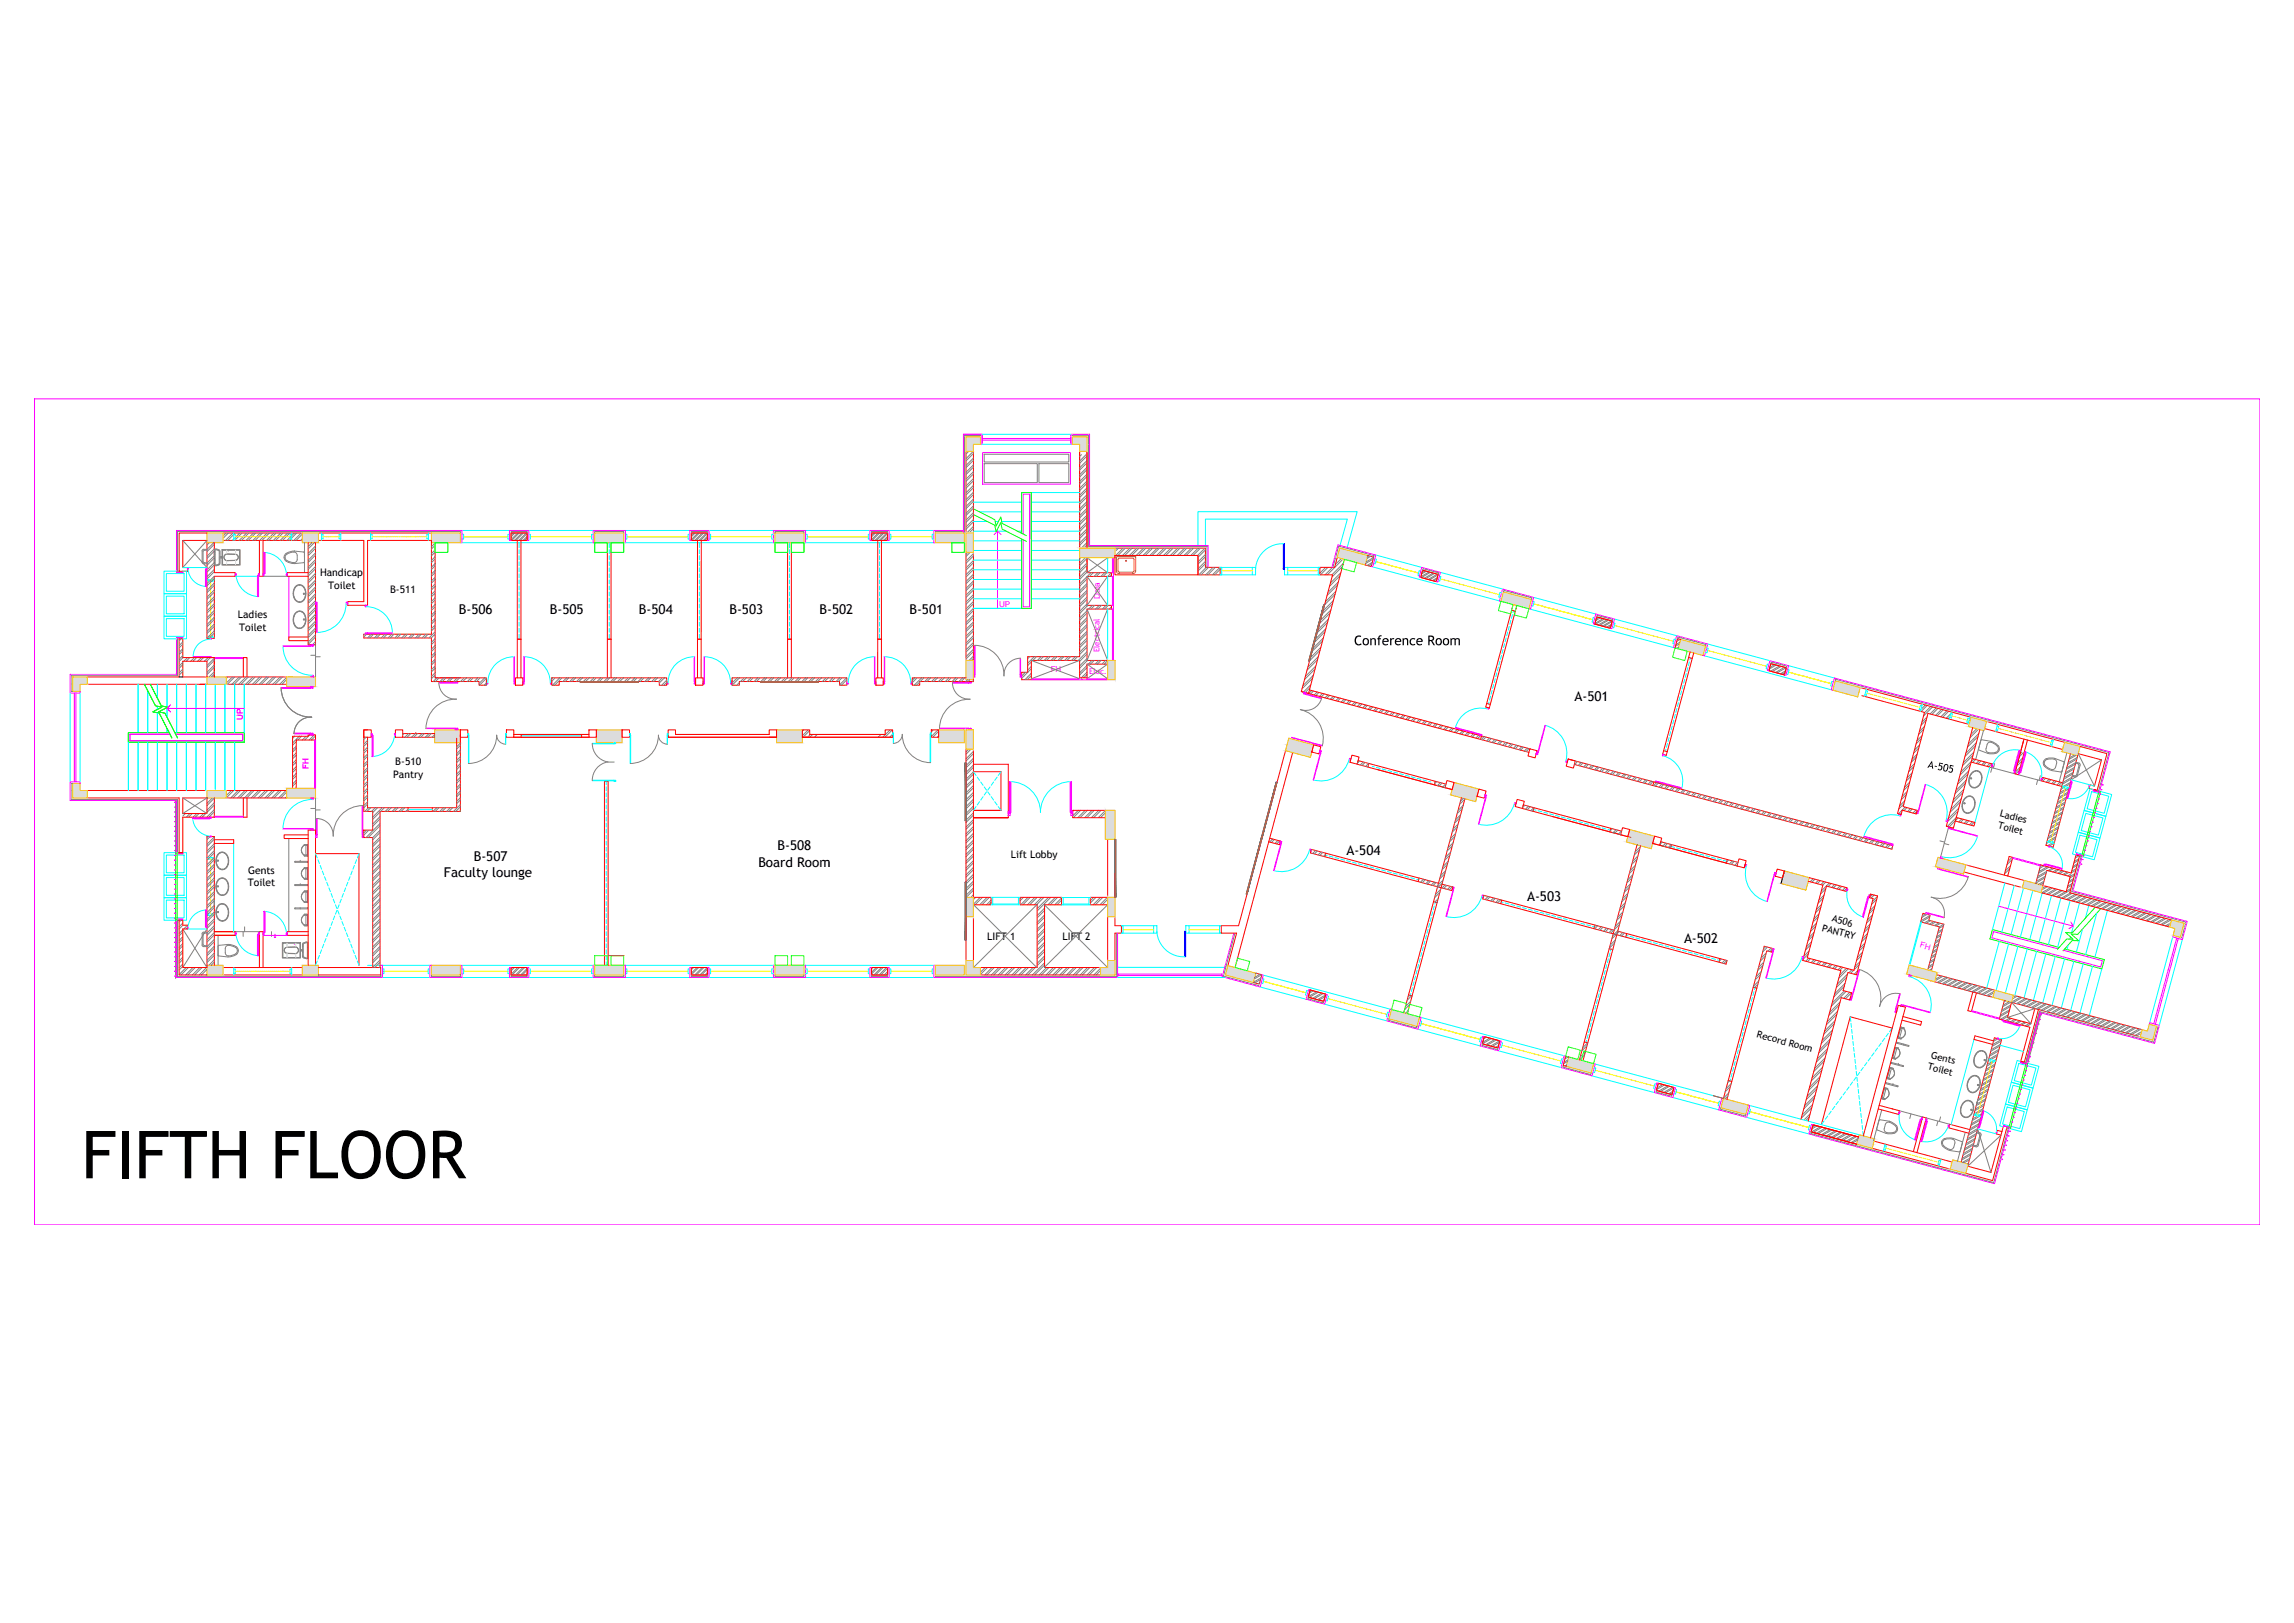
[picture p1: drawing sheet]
<svg xmlns="http://www.w3.org/2000/svg" width="1189mm" height="841mm" viewBox="0 0 1189 841" stroke-linecap="round" stroke-linejoin="round" font-family="sans-serif">
<defs><g id="words">
<text font-size="34.2" x="42" y="611">FIFTH FLOOR</text>
<g font-size="7">
<text x="238" y="318">B-506</text>
<text x="285" y="318">B-505</text>
<text x="331" y="318">B-504</text>
<text x="378" y="318">B-503</text>
<text x="425" y="318">B-502</text>
<text x="471" y="318">B-501</text>
<text x="816" y="363">A-501</text>
<text x="403" y="441">B-508</text>
<text x="698" y="443">A-504</text>
<text x="246" y="446">B-507</text>
<text x="393" y="449">Board Room</text>
<text x="230" y="455">Faculty lounge</text>
<text x="791" y="467">A-503</text>
<text x="873" y="489">A-502</text>
</g>
<g font-size="5.4">
<text x="166" y="299">Handicap</text>
<text x="170" y="305">Toilet</text>
<text x="202" y="307">B-511</text>
<text x="123" y="320">Ladies</text>
<text x="124" y="327">Toilet</text>
<text x="205" y="397">B-510</text>
<text x="204" y="403">Pantry</text>
<text x="524" y="445">Lift Lobby</text>
<text x="129" y="453">Gents</text>
<text x="128" y="459">Toilet</text>
<text x="512" y="487">LIFT 1</text>
<text x="551" y="487">LIFT 2</text>
</g>
<g font-size="5">
<text x="1036" y="423" transform="rotate(15 1036 423)">Ladies</text>
<text x="1035" y="429" transform="rotate(15 1035 429)">Toilet</text>
<text x="949" y="477" transform="rotate(15 949 477)">A506</text>
<text x="944" y="482" transform="rotate(15 944 482)">PANTRY</text>
<text x="910" y="538" transform="rotate(15 910 538)">Record Room</text>
<text x="1000" y="548" transform="rotate(15 1000 548)">Gents</text>
<text x="999" y="554" transform="rotate(15 999 554)">Toilet</text>
</g>
<g font-size="4.2" fill="#f0f">
<text x="570" y="311" transform="rotate(-90 570 311)">Data</text>
<text x="518" y="314">UP</text>
<text x="545" y="348">FH</text>
<text x="126" y="373" transform="rotate(-90 126 373)">UP</text>
<text x="160" y="399" transform="rotate(-90 160 399)">FH</text>
<text x="995" y="491" transform="rotate(15 995 491)">FH</text>
</g>
<g font-size="4.1" fill="#f0f">
<text x="570" y="338" transform="rotate(-90 570 338)">Electrical</text>
<text x="564" y="349">Elec.</text>
</g>
</g></defs>
<!-- layer: A-Wall Patt -->
<g fill="none" stroke="#808080" stroke-width=".52">
<path d="M501 234h.1M502 234l-1 1M504 234l-3 4M504 237l-3 4M504 235l-3 4M504 239l-3 3M508 226h-8v50M510 235h44v4h-44zM556 226h8v57h62v11M560 236v1M563 236l-3 3M563 239l-3 3"/>
<path d="M563 236l-3 4M563 240l-3 4M504 241l-3 4M504 244l-3 4M504 248l-3 4M504 252l-3 3M504 255l-3 4M504 259l-3 3M504 242l-3 4M504 246l-3 3M504 249l-3 4M504 253l-3 4"/>
<path d="M504 256l-3 4M504 260l-3 4M510 240h28v10h-28zM538 240h16v10h-16zM563 242l-3 4M563 246l-3 4M563 249l-3 4M563 253l-3 4M563 256l-3 4M563 260l-3 4M563 243l-3 4M563 247l-3 4"/>
<path d="M563 250l-3 4M563 254l-3 4M563 258l-3 3M117 276l-1 2M118 276l-2 3M121 276l-4 4M122 276l-4 4M124 276l-4 4M125 276l-3 4M128 276l-4 4M129 276l-4 4M131 276l-4 4"/>
<path d="M133 276l-4 4M135 276l-4 4M136 276l-4 4M138 276l-3 4M140 276l-4 4M142 276l-4 4M143 276l-4 4M145 276l-3 4M147 276l-4 4M149 276l-4 4M150 276l-4 4M153 276l-4 4"/>
<path d="M154 276l-4 4M156 276l-4 4M157 279l-1 1M157 277l-4 3M239 276v-1h-147v21h1M266 276l-1 1M267 276l-2 2M268 276l-3 4M269 276l-4 4M270 276l-3 4M271 276l-4 4M273 276l-4 4"/>
<path d="M273 279l-1 1M273 278l-2 2M273 276l-3 4M308 276v-1h15v1M359 276l-1 1M360 276l-2 2M362 276l-4 4M362 276l-3 4M364 276l-4 4M365 276l-4 4M366 276l-4 4M367 278l-2 2"/>
<path d="M367 276l-4 4M367 279l-2 1M402 276v-1h15v1M453 276l-1 1M454 276l-2 2M455 276l-3 4M456 276l-4 4M457 276l-3 4M458 276l-4 4M460 276l-4 4M460 278l-2 2M460 279l-1 1"/>
<path d="M499 275h-14v1M504 262l-3 4M504 266l-3 4M504 269l-3 4M504 273l-3 3M504 263l-3 4M504 267l-3 4M504 270l-3 4M504 274l-2 2M563 263l-3 4M563 267l-3 4M563 270l-3 4"/>
<path d="M563 274l-3 4M563 278l-3 3M563 261l-3 4M563 265l-3 3M563 268l-3 4M563 272l-3 4M563 275l-3 4M563 279l-3 4M108 281l-1 1M111 281l-4 4M111 284l-4 4M111 288l-4 4"/>
<path d="M111 291l-4 4M111 295l-4 4M111 299l-4 3M111 282l-4 4M111 286l-4 3M111 289l-4 4M111 293l-4 4M111 296l-4 4M111 300l-4 4M162 281l-2 2M163 281l-3 3M164 283l-4 4"/>
<path d="M164 286l-4 4M164 290l-4 4M164 294l-4 3M164 297l-4 4M164 284l-4 4M164 288l-4 3M164 291l-4 4M164 295l-4 4M164 298l-4 4M502 286l-1 1M503 286l-2 2M504 292l-3 3"/>
<path d="M504 287l-3 4M504 290l-3 4M504 294l-3 4M504 298l-3 3M504 288l-3 4M504 295l-3 4M504 299l-3 4M560 289v1M563 289l-3 3M563 281l-3 3M563 292l-3 4M563 295l-3 4"/>
<path d="M563 289l-3 4M563 293l-3 4M563 296l-3 4M563 282l-1 2M563 300l-3 4M565 297l-5 6M567 297l-2 2M569 297l-2 2M570 297l-2 2M572 297l-1 2M574 297l-2 2M576 297l-2 2"/>
<path d="M576 297h.1M576 298l-1 1M579 284l-1 1M580 284l-2 2M582 284l-4 4M583 284l-4 4M586 284l-4 4M587 284l-4 4M589 284l-4 4M590 284l-4 4M593 284l-4 4M594 284l-4 4"/>
<path d="M596 284l-4 4M597 284l-3 4M600 284l-4 4M601 284l-4 4M603 284l-4 4M604 284l-3 4M607 284l-4 4M608 284l-4 4M610 284l-4 4M612 284l-4 4M614 284l-4 4M615 284l-4 4"/>
<path d="M617 284l-3 4M619 284l-4 4M621 284l-4 4M622 284l-4 4M624 284l-3 4M625 287l-4 4M625 291l-4 4M625 285l-4 4M625 289l-4 3M625 292l-4 4M625 294l-4 4M626 294l-4 4"/>
<path d="M629 294l-4 4M630 294l-4 4M632 294l-4 4M632 297v1M632 295l-2 3M685 294l-1 1M687 294l-3 3M688 294l-4 4M691 294l-4 4M693 289h.1M694 298l-5 6M695 297l-6 5"/>
<path d="M695 289l-3 3M696 294l-6 5M696 290l-8 8M696 292l-6 6M709 288v1M710 288l-2 1M711 292l-2 1M711 291l-3 2M712 290l-4 2M712 289l-4 2M712 289v-1l-18-5-3 11M738 296l-1 1"/>
<path d="M739 296l-2 1M741 296l-5 3M741 297l-4 2M743 297l-5 3M743 297l-4 3M745 298l-5 2M745 299l-3 2M745 298l-4 2M111 302l-4 4M111 306l-4 3M111 309l-4 4M111 313l-4 4"/>
<path d="M111 316l-4 4M111 320l-4 4M111 303l-4 4M111 307l-4 4M111 310l-4 4M111 314l-4 4M111 317l-4 4M164 301l-4 3M164 304l-4 4M164 308l-4 4M164 311l-4 4M164 315l-4 4"/>
<path d="M164 318l-4 4M164 302l-4 4M164 305l-4 4M164 309l-4 4M164 312l-4 4M164 316l-4 4M164 320l-4 3M504 301l-3 4M504 305l-3 3M504 308l-3 4M504 312l-3 4M504 315l-3 4"/>
<path d="M504 319l-3 4M504 302l-3 4M504 306l-3 4M504 309l-3 4M504 313l-3 4M504 316l-3 4M504 320l-3 4M563 313l-3 4M563 302l-3 4M563 306l-3 4M563 309l-3 4M563 316l-3 4"/>
<path d="M563 304l-3 3M563 307l-3 4M563 311l-3 3M563 318l-3 3M564 314l-4 4M566 314l-2 2M567 314l-2 2M570 314l-2 2M571 314l-2 2M573 314l-2 2M574 314l-2 2M576 316h.1"/>
<path d="M576 314l-1 2M689 318l-5 5M690 316l-6 5M691 313l-6 5M691 311l-5 6M692 308l-6 5M692 306l-5 6M693 303l-5 6M694 302l-6 5M745 300l-2 1M779 307v-1l15 4v1M93 331h-1v19h-55v8h1"/>
<path d="M94 331l-1 1M95 333l-2 2M95 336l-2 2M95 340l-2 2M95 334l-2 2M95 337l-2 2M111 323l-4 4M111 327l-3 3M111 321l-4 4M111 325l-4 3M111 328l-2 2M164 322l-4 4"/>
<path d="M164 325l-4 4M164 329l-4 4M164 332l-2 2M164 323l-4 4M164 327l-4 3M164 330l-4 4M164 334h-1M504 322l-3 4M504 326l-3 4M504 329l-3 4M504 333l-3 4M504 336l-3 4"/>
<path d="M504 340l-2 2M504 323l-3 4M504 327l-3 4M504 331l-3 3M504 334l-3 4M504 338l-3 3M563 324l-3 3M563 331l-3 3M563 334l-3 4M563 338l-4 4M563 325l-3 4M563 328l-3 4"/>
<path d="M563 332l-3 4M563 335l-3 4M563 339l-3 4M563 320l-3 4M563 327l-3 4M563 321l-3 4M684 337l-5 5M685 335l-6 6M685 332l-5 6M686 331l-6 5M687 327l-6 6M687 326l-5 5"/>
<path d="M688 323l-5 5M688 321l-5 5M829 320l-2 1M829 320l-2 2M831 321l-4 2M832 321l-5 2M833 321l-5 3M834 321l-5 3M835 324l-2 1M835 322l-5 2M835 322l-4 3M869 331l1-1 14 4v1"/>
<path d="M870 335l-1 1M870 331h-1M870 334l-2 1M871 333l-2 1M871 331l-2 1M95 343l-2 2M95 347l-2 2M95 350l-1 1M95 344l-2 2M95 348l-2 2M95 341l-2 2M97 341l-2 2"/>
<path d="M98 341l-2 2M101 341l-2 2M102 341l-2 2M104 341l-2 2M105 341l-1 2M108 341l-2 2M109 341l-2 2M111 341l-4 4M111 345l-4 3M111 348l-3 3M111 342l-4 4M111 346l-4 4"/>
<path d="M111 349l-1 2M118 351l-1 1M120 351l-3 3M122 351l-4 4M124 351l-4 4M125 351l-4 4M128 351l-4 4M129 351l-4 4M131 351l-4 4M132 351l-4 4M135 351l-4 4M136 351l-4 4"/>
<path d="M138 351l-4 4M139 351l-4 4M142 351l-4 4M143 351l-4 4M145 351l-4 4M146 351l-3 4M149 351l-4 4M150 351l-4 4M152 351l-4 4M152 352l-2 3M504 341l-1 1M531 348l-2 2"/>
<path d="M534 340l-1 1M534 345l-1 2M534 349l-3 3M534 343l-1 2M534 347l-5 5M534 350l-2 2M536 340l-3 4M537 340l-2 2M540 340l-2 2M541 340l-2 2M543 340l-2 2M544 340l-2 2"/>
<path d="M547 340l-2 2M548 340l-2 2M550 340l-2 2M551 340l-2 2M554 340l-2 2M555 340l-2 2M557 340l-2 2M558 340l-2 2M561 352h.1M563 352h.1M563 341l-3 4M563 345l-3 4"/>
<path d="M563 348l-3 3M563 346l-3 4M563 350l-1 1M564 342l-4 4M566 342l-2 2M567 342l-2 2M569 342l-1 2M571 342l-2 2M573 342l-2 2M574 342l-2 2M679 356l-3 3M679 355l-4 4"/>
<path d="M680 358l-2 1M680 352l-5 5M681 350l-6 5M681 358l-2 2M682 347l-6 5M682 345l-5 5M683 359l-2 1M683 342l-6 5M683 340l-5 6M684 359l-2 1M685 359l-1 2M686 360l-1 1"/>
<path d="M918 344h.1M920 344l-3 2M921 345l-4 2M922 345l-4 3M923 345l-5 3M925 346l-5 3M925 349h-1M925 348l-2 1M926 346l-5 3M951 353v-1l142 38-5 20h-1M416 378v1M419 378l-3 3"/>
<path d="M420 379l-4 3M459 378h.1M461 378l-4 4M462 378l-3 4M484 378l-1 1M486 378l-3 4M486 379l-3 3M688 360l-1 2M689 360l-1 2M691 361l-2 1M692 361l-2 2M694 362l-2 1"/>
<path d="M695 362l-2 1M697 362l-2 2M698 363l-2 1M699 363l-1 2M700 363l-1 2M702 364l-1 1M703 364l-1 2M705 365l-2 1M706 365l-2 1M708 365l-2 2M709 366l-2 1M711 366l-2 2"/>
<path d="M711 366l-1 2M713 367l-1 1M714 367l-1 2M716 368l-1 1M717 368l-1 1M719 368l-2 2M720 368l-2 2M722 369l-2 2M723 369l-2 2M725 370l-2 1M725 370l-1 2M727 370l-1 2"/>
<path d="M728 371l-1 1M730 371l-1 2M731 371l-2 2M733 372l-2 2M734 372l-2 2M736 373l-2 1M737 373l-2 2M738 373l-1 2M739 374l-1 1M741 374l-1 2M742 374l-1 2M744 375l-1 2"/>
<path d="M745 375l-2 2M747 376l-2 1M748 376l-2 2M750 376l-2 2M751 377l-2 1M752 377l-1 2M753 377l-1 2M755 378l-1 1M756 378l-1 2M758 379l-2 1M759 379l-2 1M761 379l-2 2"/>
<path d="M762 380l-2 1M997 378l-3 3M997 376l-2 3M998 365l-2 3M998 373l-2 3M999 372l-3 2M999 366l-3 3M1001 366l-4 3M1002 366l-5 5M1003 367l-3 3M1004 367l-3 3M1006 368l-3 3"/>
<path d="M1007 368l-3 3M1009 368l-3 3M1010 369l-3 3M1011 371l-1 1M1011 370l-2 2M1023 377h-1M1024 378l-3 3M1025 378l-4 4M153 382l-1 1M154 387l-2 2M154 390l-2 2M154 394l-2 2"/>
<path d="M154 397l-2 2M154 384l-2 2M154 388l-2 2M154 391l-2 2M154 395l-2 2M154 398l-2 2M155 382l-3 3M156 382l-2 1M159 382l-2 1M161 381l-3 2M163 381l-3 2M164 381l-3 2"/>
<path d="M420 381l-1 1M421 381l-1 1M424 381l-2 1M457 381l-2 1M463 380l-2 2M463 382h-1M486 381v1M501 386h.1M501 387h.1M502 388l-1 2M503 388l-2 3M504 389l-3 4"/>
<path d="M504 393l-3 4M504 396l-3 4M504 400l-3 4M504 391l-3 3M504 394l-3 4M504 398l-3 3M764 380l-2 2M765 380l-2 2M766 381l-1 1M767 381l-1 2M992 397l-3 3M992 396l-2 2"/>
<path d="M993 392l-3 3M994 391l-3 3M994 388l-2 2M995 386l-3 3M996 383l-3 2M996 381l-3 3M1020 399l-5 6M1021 396l-5 6M1023 391l-6 6M1023 393l-7 7M1023 390l-5 5M1024 387l-6 5"/>
<path d="M1024 394l-2 1M1024 385l-5 5M1025 382l-5 5M1026 380l-6 6M1026 394l-2 2M1027 394l-2 2M1029 395l-2 1M1029 395l-1 2M1031 396l-1 1M1032 396l-1 1M1047 399l-2 2M1047 398l-3 2"/>
<path d="M1048 390l-1 1M1048 394l-3 3M1048 393l-2 2M1049 390l-3 2M1073 391h.1M1075 398l-5 3M1075 391l-3 2M1075 398l-5 2M1076 396l-5 3M1076 395l-5 3M1076 391l-4 3M1076 393l-4 3"/>
<path d="M1076 393l-4 2M38 406h-1v8h55v28h1M91 415v27M108 413l-1 1M110 413l-3 3M111 420l-4 3M111 416l-4 4M111 414l-4 3M111 417l-4 4M118 410h-1M120 410l-3 2M121 410l-4 3"/>
<path d="M123 410l-3 3M125 410l-4 3M127 410l-4 3M128 410l-4 3M130 410l-3 3M132 410l-4 3M134 410l-4 3M135 410l-4 3M138 410l-4 3M139 410l-4 3M141 410l-4 3M142 410l-4 3"/>
<path d="M145 410l-4 3M146 410l-4 3M148 410l-4 3M149 410l-3 3M152 410l-4 3M152 413h-1M152 411l-3 2M154 401l-2 2M154 404l-2 2M154 408h-1M154 402l-2 2M154 405l-2 2"/>
<path d="M504 404l-3 3M504 407l-3 4M504 411l-3 3M504 414l-3 4M504 418l-3 4M504 401l-3 4M504 405l-3 4M504 408l-3 4M504 412l-3 4M504 415l-3 4M504 419l-3 4M556 420h.1"/>
<path d="M559 420l-3 3M560 420l-4 4M562 420l-3 4M564 420l-4 4M566 420l-4 4M567 420l-4 4M569 420l-3 4M571 420l-4 4M987 417l-3 2M987 415l-3 3M987 418l-3 4M988 412l-3 2"/>
<path d="M988 419l-1 1M988 410l-2 3M989 407l-2 3M990 405l-3 3M990 419l-1 2M991 402l-3 3M991 400l-3 3M991 419l-2 2M993 420l-2 1M1015 419l-5 5M1016 416l-5 5M1016 414l-5 5"/>
<path d="M1017 411l-5 5M1018 409l-6 5M1019 406l-6 5M1019 404l-5 6M1020 401l-6 5M1059 403l-1 1M1060 403l-1 2M1062 404l-2 1M1063 404l-2 2M1065 405l-2 1M1066 405l-2 1M1068 405l-2 2"/>
<path d="M1068 406l-1 1M1069 419l-4 3M1070 418l-5 3M1070 416l-5 3M1070 416l-4 2M1071 414l-5 3M1071 413l-5 3M1071 411l-4 3M1072 410l-5 3M1072 409l-5 2M1072 408l-4 3M1073 406l-5 3"/>
<path d="M1073 405l-5 3M1074 404l-5 2M1074 403l-5 2M1074 401l-5 3M1074 400l-4 3M95 422h.1M96 422l-1 1M98 422l-1 1M100 422l-2 1M102 422l-2 1M103 422l-2 1M105 422l-1 1"/>
<path d="M107 422l-2 1M108 434h-1M109 434l-2 1M111 434l-4 3M111 423h.1M111 437l-4 4M111 421l-3 2M111 435l-4 4M111 438l-4 4M504 421l-3 4M504 425l-3 4M504 428l-3 4"/>
<path d="M504 432l-3 4M504 435l-3 4M504 439l-3 4M504 422l-3 4M504 426l-3 4M504 429l-3 4M504 433l-3 4M504 437l-3 3M573 424h.1M573 421l-3 3M573 420l-4 4M659 435l-1 1"/>
<path d="M660 435l-1 2M662 435l-1 2M663 436l-1 1M985 421v1M993 420l-1 2M1013 428l-1 1M1014 424h.1M1014 424l-5 4M1015 420l-6 6M1015 424l-5 5M1017 424l-2 2M1018 425l-2 1"/>
<path d="M1019 425l-1 2M1020 425l-1 2M1022 426l-1 1M1023 426l-1 2M1064 439h.1M1065 437l-3 1M1065 436l-4 2M1065 434l-4 3M1066 434l-5 2M1066 432l-5 3M1066 431l-5 3M1067 429l-5 3"/>
<path d="M1067 428l-5 3M1067 427l-4 2M1068 426l-5 3M1068 424l-5 3M1068 423l-4 3M1069 422l-5 2M1069 421l-5 2M111 441l-4 4M111 444l-4 4M111 448l-4 4M111 451l-4 4M111 455l-4 4"/>
<path d="M111 458l-4 4M111 442l-4 4M111 445l-4 4M111 449l-4 4M111 453l-4 3M111 456l-4 4M111 460l-4 3M504 442l-3 4M504 446l-3 4M504 450l-3 3M504 453l-3 4M504 457l-3 3"/>
<path d="M504 440l-3 4M504 444l-3 3M504 447l-3 4M504 451l-3 4M504 454l-3 4M504 458l-3 4M938 455h.1M940 455l-2 2M941 456l-2 1M942 456l-1 2M943 456l-1 2M945 457l-1 1"/>
<path d="M946 457l-1 2M948 458l-4 4M949 458l-2 1M951 458l-2 2M952 459l-2 1M954 459l-2 2M955 459l-2 2M956 460l-1 1M1041 453l-1 1M1042 450l-3 3M1042 449l-3 2M1043 444l-2 2"/>
<path d="M1043 445l-3 3M1058 448l-1 1M1059 457l-2 1M1059 457l-3 1M1059 449l-2 1M1060 455l-5 3M1060 454l-5 3M1060 459l-2 1M1060 452l-4 3M1061 451l-5 3M1061 459l-3 2M1061 449l-4 3"/>
<path d="M1062 449l-6 3M1063 460l-5 3M1064 450l-3 1M1064 450l-2 1M1066 450l-2 2M1067 451l-2 1M1069 451l-3 2M1070 451l-3 2M1071 452l-2 1M1072 452l-2 1M1073 454h-1M1073 453l-1 1"/>
<path d="M1074 459l-3 1M1074 458l-2 1M1074 456l-2 1M1075 455l-3 2M1075 454l-2 1M1075 453l-2 1M1076 451l-3 1M1076 450l-2 1M1076 448l-2 2M1077 443l-1 1M1077 448l-3 1M1077 446l-2 1"/>
<path d="M1077 445l-2 1M1078 443l-3 2M1078 443l1 1-5 18 59 16-2 8h-1M91 477v30M93 477h-1v29h73M94 477l-1 1M95 478l-2 2M95 479l-2 2M97 479l-2 2M111 462l-4 4M111 466l-4 3M111 469l-4 4"/>
<path d="M111 473l-4 3M111 476l-4 4M111 480l-4 4M111 463l-4 4M111 467l-4 4M111 470l-4 4M111 474l-4 4M111 477l-4 4M504 460l-3 4M504 464l-1 1M504 461l-3 4M504 465h.1"/>
<path d="M506 465l-1 1M508 465l-3 3M509 465l-4 4M512 465l-4 4M513 465l-4 4M514 466l-3 3M514 468l-2 1M529 465v1M530 465l-1 2M533 465l-4 4M534 465l-4 4M536 465l-4 4"/>
<path d="M537 465l-3 4M540 465l-4 4M541 465l-4 4M541 471l-4 3M541 474l-4 4M541 478l-4 4M541 472l-4 4M541 475l-4 4M541 479l-4 4M543 465l-6 6M545 465l-8 7M547 465l-4 4"/>
<path d="M548 465l-4 4M550 469h.1M550 466l-2 3M550 465l-3 4M567 465l-2 2M568 465l-3 3M570 465l-4 4M572 465l-4 4M574 465l-4 4M574 468v1M574 466l-3 3M941 480l-3 3"/>
<path d="M941 478l-2 3M942 475l-2 3M943 474l-3 2M944 470l-3 3M944 469l-3 2M945 465l-3 3M945 464l-2 3M946 461l-3 2M957 460l-1 2M969 479l-3 3M970 476l-3 2M970 464l-1 1"/>
<path d="M970 474l-2 3M971 464l-1 1M971 471l-2 3M972 469l-3 3M973 466l-3 3M973 464l-3 3M998 474l-2 1M999 474l-3 1M1000 477l-3 1M1000 475l-4 3M1000 474l-4 3M1001 477l-3 1"/>
<path d="M1002 478l-2 1M1003 478l-2 1M1005 478l-3 2M1006 478l-3 2M1007 480l-2 1M1007 479l-2 1M1064 460l-5 3M1065 461l-4 2M1066 461l-5 3M1068 461l-5 3M1069 462l-5 2M1070 462l-4 3"/>
<path d="M1073 461l-6 4M1073 463l-5 2M1073 460l-2 2M1074 463l-5 3M1076 463l-5 3M1076 464l-4 2M1078 464l-5 3M1079 464l-5 3M1081 465l-5 2M1082 465l-5 3M1083 465l-4 3M1084 466l-5 2"/>
<path d="M1086 466l-5 3M1087 466l-5 3M1088 467l-4 2M1089 467l-4 3M1091 468l-5 2M1092 468l-5 2M1094 468l-5 3M1094 468l-4 3M1096 469l-5 3M1097 469l-5 3M1099 470l-5 2M1100 470l-5 2"/>
<path d="M1101 470l-4 3M1102 470l-5 3M1104 471l-5 3M1105 471l-5 3M1106 472l-4 2M1107 472l-4 3M1109 472l-5 3M1110 473l-5 2M1111 473l-4 3M1112 473l-4 3M1114 474l-5 2M1115 474l-5 3"/>
<path d="M1117 474l-5 3M1117 475l-4 2M1119 475l-5 3M1120 475l-5 3M1122 476l-5 2M1123 476l-5 3M1124 476l-4 3M1125 479l-2 1M1125 478l-3 2M1125 477l-5 2M95 482l-2 2M95 485l-2 2"/>
<path d="M95 489l-2 2M95 492l-2 2M95 496l-2 2M95 500l-2 1M95 483l-2 2M95 487l-2 1M95 490l-2 2M95 494l-2 2M95 497l-2 2M97 481h-1M111 483l-4 4M111 487l-4 4"/>
<path d="M111 490l-4 4M111 494l-4 4M111 497l-3 3M111 481l-4 4M111 484l-4 4M111 488l-4 4M111 491l-4 4M111 495l-4 4M111 499l-2 1M541 495l-4 4M541 481l-4 4M541 485l-4 4"/>
<path d="M541 488l-4 4M541 492l-4 4M541 499l-6 6M541 482l-4 4M541 486l-4 4M541 489l-4 4M541 493l-4 4M541 497l-4 3M579 484v22h-94v-1M640 484l-6 22 18 5M937 494l-3 3M937 497l-1 1"/>
<path d="M938 493l-3 3M938 497l-1 1M938 490l-2 2M939 488l-3 3M940 485l-3 2M940 483l-3 3M940 497l-1 2M941 498l-1 1M943 498l-2 2M944 498l-2 2M946 499l-2 1M947 499l-2 2"/>
<path d="M949 500l-2 1M949 500l-1 1M964 500l-3 3M964 498l-3 3M965 495l-3 3M965 493l-2 3M966 490l-3 3M967 489l-3 2M967 485l-2 3M968 484l-3 2M969 480l-3 3M1002 499l-2 2"/>
<path d="M1002 498l-2 1M1003 497l-3 1M1003 495l-2 1M1003 494l-2 2M1004 493l-3 1M1004 492l-2 1M1004 490l-2 1M1005 489l-3 1M1005 487l-2 2M1005 487l-2 1M1006 485l-3 1M1006 484l-2 1"/>
<path d="M1007 482l-3 2M1007 481l-3 2M95 501l-2 2M96 501l-3 4M98 501l-4 4M100 501l-4 4M101 501l-4 4M104 501l-4 4M105 501l-4 4M107 501l-4 4M107 505h.1M107 502l-3 3"/>
<path d="M197 506v-1v1M224 506h15v-1v1M266 501l-1 1M267 501l-2 2M268 501l-3 4M269 501l-4 4M271 501l-4 4M272 501l-4 4M273 502l-3 3M273 505h-1M273 503l-2 2M308 506v-1v1h15v-1v1"/>
<path d="M359 501l-1 1M359 501l-1 2M361 501l-3 3M362 501l-4 4M364 501l-4 4M365 501l-4 4M367 501l-4 4M367 504l-2 1M367 502l-3 3M367 505h-1M402 505v1h15v-1M452 501v1"/>
<path d="M454 501l-2 3M455 501l-3 4M457 501l-4 4M458 501l-4 4M459 501l-3 4M460 503l-2 2M460 502l-4 3M460 504l-1 1M508 501h.1M511 501l-3 3M512 501l-4 4M514 501l-4 4"/>
<path d="M515 501l-4 4M518 501l-4 4M519 501l-4 4M521 501l-4 4M522 501l-3 4M525 501l-4 4M526 501l-4 4M528 501l-4 4M529 501l-3 4M532 501l-4 4M533 501l-4 4M535 501l-4 4"/>
<path d="M537 501l-4 4M541 500l-5 5M542 501l-3 4M544 501l-4 4M546 501l-4 4M547 501l-4 4M549 501l-3 4M551 501l-4 4M553 501l-4 4M554 501l-4 4M557 501l-4 4M558 501l-4 4"/>
<path d="M560 501l-4 4M561 501l-4 4M564 501l-4 4M565 501l-4 4M567 501l-4 4M568 501l-3 4M570 502l-3 3M570 503l-2 2M651 504v1M653 509l-1 1M653 505l-3 1M653 508l-3 1"/>
<path d="M653 507l-3 2M654 505l-4 2M680 513l-1 1M681 513l-2 2M682 514l-4 2M683 514l-4 3M685 515l-5 2M686 515l-5 3M686 518l-1 1M687 516l-3 2M687 516l-4 2M951 500l-1 2"/>
<path d="M952 501l-1 1M954 519l-6 6M954 501l-1 2M955 501l-1 2M956 511l-6 6M956 513l-7 7M956 510l-5 5M957 514l-8 7M957 502l-4 3M957 506l-5 6M957 505l-5 5M958 502l-5 5"/>
<path d="M959 514l-4 3M959 518h-1M960 514l-4 4M960 503l-2 1M961 503l-2 1M962 505h.1M963 503l-2 2M1001 504l-1 1M1001 503h.1M1001 502l-1 1M1002 500l-3 2M1002 505l-2 1"/>
<path d="M1003 505l-3 2M1004 505l-4 3M1006 506l-5 2M1007 506l-5 3M1009 506l-5 3M1009 507l-4 2M1011 507l-5 3M1012 507l-5 3M1014 508l-5 2M1015 508l-5 3M1016 508l-4 3M1017 509l-5 2"/>
<path d="M1019 509l-5 3M1020 509l-5 3M1021 510l-4 3M1022 510l-4 3M1024 510l-5 3M1025 511l-5 2M1027 511l-5 3M1027 511l-4 3M1029 512l-5 3M1030 512l-5 3M1032 513l-5 2M1033 513l-5 3"/>
<path d="M1033 516l-1 1M1033 514l-3 2M1034 514l-4 2M1039 519h.1M1041 519l-3 2M1042 519l-4 3M1045 516l-2 1M1045 516l-2 2M1047 517l-4 2M1048 517l-5 3M1050 517l-5 3M1050 518l-4 2"/>
<path d="M1052 518l-5 3M1053 518l-5 3M1055 519l-5 2M1056 519l-5 3M1057 519l-4 3M1058 520l-5 2M720 528v1l14 4v-1M770 537h-1M770 537l-1 1M772 538l-4 2M773 538l-5 3M775 539l-5 2"/>
<path d="M775 539l-4 3M777 539l-5 3M948 539l-5 5M949 535l-5 6M950 534l-6 5M951 530l-6 6M951 529l-5 5M952 526l-6 5M952 524l-5 5M953 521l-5 5M1035 538l-2 1M1036 538l-3 2"/>
<path d="M1037 540l-5 2M1037 539l-4 2M1041 527l-4 1M1041 526l-4 2M1041 524l-4 3M1041 523l-4 3M1042 528l-3 1M1042 522l-5 2M1042 521l-5 2M1042 528l-2 1M1044 528l-2 2M1045 528l-2 2"/>
<path d="M1047 529l-3 1M1048 529l-3 1M1049 530l-2 1M1050 530l-2 1M1052 530l-3 2M1052 531l-2 1M1058 525l-7 26M1060 520l-5 3M1061 520l-5 3M1062 521l-4 3M1063 521l-4 3M1065 521l-5 3"/>
<path d="M1066 522l-5 2M1068 522l-5 3M1068 522l-4 3M1070 523l-5 3M1071 523l-5 3M1073 524l-5 2M1074 524l-5 2M1075 524l-4 3M1076 524l-5 3M1078 525l-5 3M1079 525l-5 3M1080 526l-4 2"/>
<path d="M1081 526l-4 3M1083 526l-5 3M1084 527l-5 2M1085 527l-4 3M1086 527l-4 3M1088 528l-5 2M1089 528l-5 3M1091 528l-5 3M1092 529l-5 2M1093 529l-4 3M1094 529l-5 3M1096 530l-5 2"/>
<path d="M1097 530l-5 3M1098 530l-4 3M1099 531l-5 2M1101 531l-5 3M1102 531l-5 3M1103 532l-4 2M1104 532l-4 3M1106 532l-5 3M1107 533l-5 2M1109 533l-5 3M1109 537h.1M1109 533l-4 3"/>
<path d="M1110 535l-3 2M1110 535l-4 2M1118 532l-2 8-59-16-7 27h-1M776 543h.1M777 542l-2 1M777 540l-4 2M810 552v1l14 4 1-1M812 547l-1 1M812 552h-1M812 550l-2 1M813 549l-2 1M813 548l-2 1"/>
<path d="M943 559l-6 6M943 558l-5 5M944 555l-5 5M945 553l-6 5M945 550l-5 5M946 548l-6 6M947 545l-6 5M947 543l-5 6M948 540l-5 6M1032 560l-5 3M1032 559l-5 3M1032 557l-4 3"/>
<path d="M1033 557l-5 2M1033 555l-5 3M1033 554l-4 3M1034 552l-5 3M1034 551l-5 3M1034 550l-4 2M1035 549l-5 3M1035 547l-5 3M1035 546l-4 3M1036 545l-5 2M1036 544l-5 2M1036 542l-4 3"/>
<path d="M1037 541l-5 3M860 562h-1M862 562l-3 2M863 562l-4 3M864 563l-4 2M865 563l-5 3M867 566l-1 1M867 563l-5 3M867 566l-2 1M867 564l-4 2M892 574v1l13 3v-1M938 579l-2 2"/>
<path d="M938 577l-3 3M939 574l-5 5M939 572l-5 6M940 569l-5 6M941 568l-6 5M942 564l-6 6M942 563l-5 5M1026 580l-4 2M1027 578l-5 3M1027 577l-5 3M1028 575l-5 3M1028 575l-5 2"/>
<path d="M1028 573l-5 3M1028 572l-4 3M1029 570l-5 3M1029 569l-5 3M1030 568l-5 2M1030 567l-5 3M1030 565l-4 3M1030 564l-4 3M1031 563l-5 2M1031 562l-5 2M941 583l-2 1M942 583l-3 2"/>
<path d="M943 584l-4 3M944 584l-4 3M946 585l-5 2M947 585l-5 3M949 585l-5 3M949 585l-4 3M951 586l-5 3M952 586l-5 3M954 587l-5 2M955 587l-5 3M956 587l-4 3M957 588l-5 2"/>
<path d="M959 588l-5 3M960 588l-5 3M961 589l-4 2M962 589l-4 3M962 593h.1M963 591l-3 1M963 590l-4 2M1021 598l-4 3M1022 598l-5 2M1022 596l-5 3M1022 595l-4 3M1023 593l-5 3"/>
<path d="M1023 592l-5 3M1023 591l-4 2M1024 590l-5 3M1024 588l-5 3M1024 587l-4 3M1025 586l-5 2M1025 585l-5 2M1025 583l-4 3M1026 582l-5 3M1026 580l-5 3M1040 584l1 1-8 28M1020 603h.1"/>
<path d="M1021 601l-3 2M1021 600l-4 2"/>
</g>
<!-- layer: A-Wall Sec -->
<g fill="none" stroke="#f00" stroke-width=".52">
<path d="M501 234v42M504 234v42M560 234v50M563 234v50M107 276h-14v20h4v-2h-2v-14h12M116 276h41M165 276h59M265 276h8v4h-8zM358 276h9v4h-9zM452 276h8v4h-8zM107 281v50h4v-32h11v-2h-11v-16M116 280h41"/>
<path d="M134 280v19h2v-19M160 297h-11v2h11M160 281v53h4v-53M165 280h24v32h-9v2h10v-34h34v49h-35v2h35v22M225 281v70h14M268 280v71M270 280v71M315 281v70M317 281v70M361 280v71M363 280v71M408 281v70"/>
<path d="M410 281v70M455 280v71M457 280v71M501 286v56M504 286v56M560 289v51h-27v8h-4v4h5v-10h26v9h3v-7h11M563 289v8h13v2h-13v15h13v2h-13v26h11M576 284h49v10h7v4h-11v-10h-43M693 289l-1 5h-8v4h7l-17 60 4 1M697 290l-19 69M709 288l3 1-1 5-3-1M737 296l8 2-1 3-8-2z"/>
<path d="M784 313l-14 53M786 314l-14 53M827 320l9 2-1 4-8-3zM160 330h-10v2h10M871 331h-2l-1 5h2M876 338l-14 53h2l14-53M45 351h48v-20h2v10h16v10M45 355h62M95 343h12v8h-12zM117 351h35M117 355h35M126 351v-10h2v10"/>
<path d="M224 353h15M225 351h27v4h-4v-2h-24M267 351h4v4h-4zM286 353h.1M286 351h60v4h-4v-2h-52v2h-4zM360 351h4v4h-4zM379 353h.1M379 351h60v4h-4v-2h-52v2h-4zM454 351h4v4h-4zM501 351h-28v4h4v-2h27v-1v1h-3M674 358l4 1M678 359l114 31"/>
<path d="M679 358l114 30M918 344l8 2-1 4-8-2zM964 356l57 16M322 378h4v4h-4zM483 378h3v4h-3zM965 360l32 9-14 53h2l1-2 7 2 1-2-8-2 13-48 21 5M1022 377l-13 51 3 1 14-51M1029 378l40 10M1030 374l40 11M237 383v36M239 381v39M346 382v-4h4v3h49v-3h3v4h-3"/>
<path d="M346 382h56M346 381v1M416 382h47v-4h-4v3h-39v-3h-4v4h4M501 388v78M504 388v77h10v4h-9M666 389l-24 91h-9v4h8l-5 16M670 390l-30 111M768 381l-1 2M813 393l168 45-1 2-123-33v-2M1022 393l10 3v2l-10-3M1049 384l-5 16M1049 383l-5 18h2l5-18"/>
<path d="M1073 391l-13 47 4 1 13-47M1078 387l14 4-5 19-4-1v-2h2l4-13-12-3M45 410h62M45 413h48v29M95 413h12v9h-12zM111 413v10h-16v19h-2M126 413v10h2v-10M154 408v-25h10v-2h-4v1h-8v28h-35v3h35M313 405v95M315 405v95M504 420h15M523 420v4h-18h18"/>
<path d="M574 420h-18v4h17M757 413l-30 112M759 414l-30 111M1069 406l-10-3-1 2 11 3M1085 409l2 1-2-1M1085 409l2 1M111 435h10v2h-10M160 433h-13v2h13M189 430v4h4v67M189 430h4M197 420v81M574 435v30h-9v4h9"/>
<path d="M578 435v30M658 434l6 2-1 2-5-2M848 438l-29 111M850 438l-30 112M1014 424l10 2-1 2-10-3M93 442h2M164 442h22v58M745 458l-65-18-1 2 73 19 1-1-6-2M937 457l8 2-11 39 20 5-21 77M938 455l19 5v2l-10-3-10 37 24 7 10-37-2-1M1015 451l33 9M1016 447l33 9"/>
<path d="M1039 453l2-9h2l-3 10M1055 458l3-10 15 4 3-9h2l-5 20 52 14M1059 459l-1 4 66 17M1061 451l12 3-2 8-12-3zM501 475v23M504 475v23M574 475v23M578 475v5h3v4h-3v14M969 463l4 1-11 41-4-1-3 9 5 1-1 4-5-1-17 64M111 483h11v2h-11M160 483h-11v2h11M837 482l-68-18-1 2 127 34v-2l-57-15"/>
<path d="M111 500v-66h-4v67h-12v-20h2v-2h-2v-2h-2v28h14M116 501h41M116 505h41M134 501v-18h2v18M160 500v-70h4v70M165 501h32v4h-32M265 501h8v4h-8zM358 501h9v4h-9zM452 501h8v4h-8zM508 501h29v-32h-8v-4h21v4h-9v32h29M508 505h62M651 504l3 1-1 5-3-1"/>
<path d="M679 513l8 2-1 4-8-2zM999 503l6-23-10-2 2-5 3 1v3l7 2-6 25 33 9M999 508l34 9M1022 514l-2 10h2l2-9M1039 518l-3 10 16 4-5 18 2 1M1043 516l67 18M769 537l8 2-1 4-8-2zM981 533l-22-6-15 56M986 527l10 2-1 2-9-2M1033 539l-9-2-1 2 10 2M1055 523l-3 7-12-3 2-8 67 18M1056 523l-7 28"/>
<path d="M813 548l-2-1-1 5 2 1M1047 550l2 1M859 561l8 3v3l-9-2zM893 569l21-79 5 2-1 1h-2l-21 77M974 573l10 3v1l-11-2M981 575h.1M940 583l23 6-23-6-1 4 23 6-23-6M966 589l18-68 3 1-18 68M970 595l41 11M971 591l41 11M992 597l4-18h2l-5 18M1021 585l-11-2v1l10 3"/>
<path d="M1037 586h-2v2h2M1038 584l-6 24-12-4M1040 584l-7 28-14-4M1016 602l18-64 3 1-17 64"/>
</g>
<!-- layer: ST CLADDING PLAN -->
<g fill="none" stroke="#f0f" stroke-width=".52">
<path d="M508 230h1v-5h-10v51M555 230v-5h10v58h61v11M555 230h1M555 225v5M499 276v-1h-15v6h1M91 297h4M239 281v-6h-148v22h4v-1M265 280h-1v-5h10v5h-1M308 281h-1v-6h17v6h-1M358 280h-1v-5h10v5M402 281h-1v-6h16v6M452 280h-1v-5h10v5h-1"/>
<path d="M711 294l2-6-20-6-3 12M736 299h-1l2-5 9 3-1 5-1-1M778 312l-1-1 2-6 16 5-2 6-1-1M91 331h4M95 331v-1h-4v19h-55v10h6v-1M827 323h-1l1-5 10 3-2 5M868 336h-1l2-7 16 5-2 6M917 348l-1-1 1-5 10 3-1 5h-1M950 358l-1-1 2-6 143 39-6 21-3-1v-1v1l3 1M42 406v-1h-6v10h55M91 415v27h4M91 415v28h4v-1"/>
<path d="M1076 443h3l-5 19 60 15-3 10-5-2M1076 442l3 1M91 476h4M95 477v-1h-4v31h107v-7h-1M579 484v23h-95v-7h1M224 500h-1v7h16v-7M265 501h-1v6h10v-6h-1M308 500h-1v7h17v-7h-1M358 501h-1v6h10v-6M402 500h-1v7h16v-7M452 501h-1v6h10v-6h-1M580 506h53"/>
<path d="M580 505h53M654 505h1l-2 6M679 513h-1l-1 5 10 2 1-5h-1M721 523h-1l-1 6 16 4 2-6h-1M769 537h-1l-1 5 10 3 1-5-1-1M1057 525l60 16 2-10-5-1v1M1057 525l-7 27-3-1v-1v1h3zM811 547l-2 6 16 5 2-7h-1M859 561l-2 5 10 3 1-5h-1M893 569h-1l-1 6 14 4 2-6h-1M940 583h-1l-2 5 97 25 7-29-3-1M1038 583l3 1"/>
<path d="M1038 583v1M1038 583l4 1"/>
</g>
<!-- layer: elevation -->
<path d="M509 230h46M509 225h46M621 283v-18h82l-5 19M694 283l4-14h-73v14M36 359v46M42 359v46M121 437v46M995 478l-6 22M996 478l-6 22M579 501h56M579 507h56M1023 539l-12 44" fill="none" stroke="#0ff" stroke-width=".52"/>
<!-- layer: A-Window -->
<g fill="none" stroke="#0ff" stroke-width=".52">
<path d="M121 276v4M121 277h1v2h-1M151 276v4M151 277h-1v2h1M167 277v2M167 276v4M177 277h-1v2h1M177 276v4M192 277h1v2h-1M192 276v4M222 277h-1v2h1M222 276v4"/>
<path d="M239 277h1v2h-1M239 275h25M264 277h-1v2h1M274 277h1v2h-1M274 275h33M307 277v2M324 277h1v2h-1M324 275h33M357 277v2M367 277h1v2h-1M367 275h34M401 277h-1v2h1"/>
<path d="M417 277h1v2h-1M417 275h34M451 277h-1v2h1M461 277h1v2h-1M461 275h23M484 277h-1v2h1M239 281h68M269 281v3M269 285v2M269 288v2M269 291v2M269 294v2"/>
<path d="M269 297v2M316 281v3M316 285v2M316 288v2M316 291v2M316 294v2M316 297v2M324 281h77M362 281v3M362 285v2M362 288v2M362 291v2"/>
<path d="M362 294v2M362 297v2M409 281v3M409 285v2M409 288v2M409 291v2M409 294v2M409 297v2M417 281h67M456 281v3M456 285v2M456 288v2"/>
<path d="M456 291v2M456 294v2M456 297v2M649 294h2v4h-2zM649 294h-17h1v4h-1h17M666 294h1v4h-1zM667 294h17h-1v4h1h-17M711 294l66 17M713 290v2h-1M713 288l24 6M736 296h-1v2h1M746 299h1l-1 2h-1"/>
<path d="M746 297l33 8M107 301h4M108 301h2M269 300v3M269 304v2M269 307v2M269 310v2M269 313v2M269 316v2M269 319v2M316 300v3M316 304v2"/>
<path d="M316 307v2M316 310v2M316 313v2M316 316v2M316 319v2M362 300v3M362 304v2M362 307v2M362 310v2M362 313v2M362 316v2M362 319v2"/>
<path d="M409 300v3M409 304v2M409 307v2M409 310v2M409 313v2M409 316v2M409 319v2M456 300v3M456 304v2M456 307v2M456 310v2M456 313v2"/>
<path d="M456 316v2M456 319v2M778 307h-1v2l1 1M784 318l-1 2M784 316v1M793 316l74 20M794 312h1l-1 2M795 310l32 8M107 331h4M108 331v-1h2v1M269 322v2M269 326v2"/>
<path d="M269 329v2M316 322v2M316 326v2M316 329v2M362 322v2M362 326v2M362 329v2M409 322v2M409 326v2M409 329v2M456 322v2M456 326v2"/>
<path d="M456 329v2M778 340v2M779 337l-1 2M780 334l-1 2M781 331l-1 2M781 328v2M782 324v3M783 321l-1 2M827 320h-1l-1 2 1 1M836 323h1l-1 2M837 321l32 8M868 331l-1 3h1"/>
<path d="M883 340l66 17M884 336h1v2h-1M885 334l32 8M773 358v2M774 355v2M775 352l-1 2M776 349l-1 2M777 346l-1 2M777 343v2M871 358v2M872 355v2M873 352v2"/>
<path d="M874 349l-1 2M875 346l-1 2M876 343l-1 2M876 341v1M917 344h-1l-1 3h1M926 347h1v3l-1-1M927 345l24 6M950 353h-1v2l1 1M967 358h1l-1 2h-1M967 357l-1 4M772 364l-1 1M772 361v2"/>
<path d="M866 379l-1 2M867 376l-1 2M867 373v2M868 370v2M869 367l-1 2M870 364l-1 2M871 361l-1 2M996 366h-1v2M996 365l-1 4M1011 370h1l-1 2h-1M1011 369l-1 4M1021 372h-1l-1 2h1"/>
<path d="M1021 372l-1 3M1035 376h1l-1 2h-1M1035 375l-1 4M863 388v1M864 385v2M865 382l-1 2M1064 384h-1v2M1064 383l-1 4M314 405v2M314 408v2M314 411v2M314 414v2"/>
<path d="M314 417v2M1069 407l3 1M1069 407v1l2 1v-1M314 420v2M314 423v2M314 426v3M314 430v2M314 433v2M314 436v2M314 439v2M1061 436l4 1M1062 436h2v1"/>
<path d="M107 444h4M108 444v1h2v-1M164 442v3M165 446l1 1M166 448l1 2M167 451l1 2M168 454l1 2M169 457l1 2M180 457v2M181 454v2M183 451l-1 2M184 448l-1 2"/>
<path d="M185 446l-1 1M186 442l-1 3M314 442v2M314 445v2M314 448v2M314 451v3M314 455v2M314 458v2M687 443h1M689 444h2M692 444l2 1M695 445l2 1"/>
<path d="M698 446l2 1M701 447h2M704 448h2M707 448l2 1M710 449l2 1M713 450l2 1M716 451h2M719 452h2M722 452l2 1M725 453l2 1M728 454l2 1M731 455h2"/>
<path d="M734 456h1M107 474h4M108 474h2M170 460l1 2M172 463v2M172 478v2M173 466v2M173 475v2M174 469l1 2M175 472l-1 2M175 472l1 2M176 469l-1 2"/>
<path d="M176 475l1 2M177 466l-1 2M177 478l1 2M178 463l-1 2M179 460l-1 2M314 461v2M314 464v2M314 467v2M314 470v2M314 473v3M314 477v2M314 480v2"/>
<path d="M598 480h2v4h-2zM598 480h-17h1v4h-1h17M615 480h1v4h-1zM616 480h17h-1v4h1h-17M741 479l-1 2M742 476l-1 2M743 472l-1 2M743 469v2M744 467v1M778 467l1 1M780 468h2M783 469h2"/>
<path d="M786 470h2M789 470l2 1M792 471l2 1M795 472h2M798 473h2M801 474h2M804 474l2 1M807 475l2 1M810 476l2 1M813 477h2M816 478h2M819 478l2 1"/>
<path d="M822 479l2 1M164 498v2M166 495l-1 2M167 492l-1 2M168 489l-1 2M169 486l-1 2M170 483l-1 2M171 480l-1 2M178 480l1 2M180 483v2M181 486v2M182 489l1 2"/>
<path d="M183 492l1 2M184 495l1 2M185 498l1 2M314 483v2M314 486v2M314 489v2M314 492v2M314 495v2M314 498v2M735 500v2M736 497l-1 2M737 494l-1 2"/>
<path d="M738 491l-1 2M738 488v2M739 485v2M740 482v2M825 480h1M843 485h1M845 485l2 1M848 486l2 1M851 487h2M854 488h2M857 488l2 1M860 489l2 1"/>
<path d="M863 490l2 1M866 491h2M869 492h2M872 493h2M875 493l2 1M878 494l2 1M881 495h2M884 496h2M887 497h2M890 497l1 1M121 501v4M121 502h1v2h-1"/>
<path d="M151 501v4M151 502h-1v2h1M190 500h33M198 502h1v3h-1M198 507h25M223 502h-1v3h1M239 502h1v3h-1M239 500h68M239 507h25M264 502h-1v3h1M274 502h1v3h-1M274 507h33"/>
<path d="M307 502v3M324 502h1v3h-1M324 500h77M324 507h33M357 502v3M367 502h1v3h-1M367 507h34M401 502h-1v3h1M417 502h1v3h-1M417 500h67M417 507h34M451 502h-1v3h1"/>
<path d="M461 502h1v3h-1M461 507h23M484 502h-1v3h1M653 511l24 7M654 507h1l-1 3v-1M655 505l65 18M678 513h-1v3M688 516v3l-1-1M731 515v1M732 512l-1 2M733 509l-1 2M734 506l-1 2"/>
<path d="M734 503v2M687 520l32 9M720 525l-1-1-1 3h1M735 533l32 9M736 529h1l-1 3-1-1M737 527l74 20M768 538l-1-1v3h1M959 527v2M959 530l1 2M960 533v2M960 537v2M960 540l1 2"/>
<path d="M977 538l-1 2M979 535l-2 2M981 533l-2 2M777 545l32 8M778 540h1l-1 3h-1M810 549h-1v2M825 558l32 8M826 553h1l-1 3M827 551l65 18M961 543v2M961 546v2M961 549l1 2"/>
<path d="M962 552v2M962 558l-1 2M962 555v2M962 558l1 2M964 556l-1 1M966 553l-2 2M968 551l-2 1M969 548l-1 2M971 546l-1 1M973 543l-1 2M975 541l-1 1M1031 549l3 1"/>
<path d="M1031 549v1h2h1M858 562l-1 2h1M867 569l24 6M868 564l1 1-1 2h-1M892 571h-1l-1 2h1M905 579l32 9M906 575h1v2h-1M907 573l56 15M947 578l-1 2M949 576l-1 2M951 573l-1 2M953 571l-2 1"/>
<path d="M955 568l-2 2M956 566l-1 1M958 563l-1 2M960 561l-1 1M963 561v2M963 564v3M963 568l1 2M964 571v2M964 574v2M964 577l1 2M1023 578l4 1M1024 578v-1l2 1v1"/>
<path d="M939 583h-1l-1 2 1 1M945 581l-1 2M965 580v2M965 583v2M965 586l1 3M977 594h1l-1 2h-1M977 593l-1 4M1006 601h-1l-1 2 1 1M1006 601l-1 3"/>
</g>
<path d="M633 296h16M667 296h16M582 482h16M616 482h16" fill="none" stroke="#ff0" stroke-width=".59"/>
<!-- layer: A-Door -->
<path d="M665 282h1v13h-1zM614 483h1v13h-1z" fill="none" stroke="#00f" stroke-width=".52"/>
<g fill="none" stroke="#0ff" stroke-width=".52">
<path d="M95 294h12M97 295a10 10 0 0 0 10 9M122 298a12 12 0 0 0 12 11M137 286a12 12 0 0 1 11 11M665 282a14 14 0 0 0-14 13M179 313a15 15 0 0 1-15 15M190 314a14 14 0 0 1 13 14M109 331a9 9 0 0 0-9 9M267 340a14 14 0 0 0-14 14M271 340a14 14 0 0 1 14 14M360 340a14 14 0 0 0-14 14M365 340a14 14 0 0 1 14 14"/>
<path d="M453 340a14 14 0 0 0-13 14M458 340a14 14 0 0 1 14 14M771 367a14 14 0 0 0-17 10M862 392a14 14 0 0 1 10 16M1047 389a12 12 0 0 0-14 7M1050 390a12 12 0 0 1 8 13M523 405a16 16 0 0 1 16 16 16 16 0 0 1 16-16M998 406a15 15 0 0 1 11 19M1073 404l12 3M1083 407a10 10 0 0 1-12 7M100 424a10 10 0 0 0 9 9M984 423a15 15 0 0 0-18 11"/>
<path d="M1025 433a15 15 0 0 1-19 11M1062 439a10 10 0 0 1 7 11M679 441a15 15 0 0 1-19 10M107 472a10 10 0 0 0-10 8M137 472a12 12 0 0 1 11 11M514 465v4M514 469h14M514 468h14M514 465h14M529 465h-1v4h1M550 465h1v4h-1M551 469h13"/>
<path d="M551 468h13M551 465h13M565 465h-1v4h1M768 464a15 15 0 0 1-19 11M97 481h10M122 484a12 12 0 0 0 12 11M600 483a14 14 0 0 0 14 13M990 506a15 15 0 0 1 10 19M1047 531a10 10 0 0 1-11 7M1037 542l12 3M984 577a12 12 0 0 0 9 14M1028 576a10 10 0 0 1 7 11"/>
<path d="M1010 584a12 12 0 0 1-15 7M1025 585l10 3"/>
</g>
<!-- layer: ele l -->
<g fill="none" stroke="#f0f" stroke-width=".52">
<path d="M509 228h46M509 227h46M509 235h46v16h-46zM530 277v-21h4v58h-4v-34M97 294h1l-1 1zM106 295h1v9h-1zM107 294v1zM122 297v1zM133 298h1v11h-1zM134 297v1zM136 297l1 1h-1zM137 286v11z"/>
<path d="M148 297l1 1h-1zM150 299v31M576 299h1v15h-1M577 289v8h-1M577 289v53M164 312v1zM179 312h1v1zM189 314h1h-1zM576 316h1v26M109 331h1zM164 328v-15v15M189 328h1v1h-1z"/>
<path d="M203 328h-13h13M505 334v16v-16M100 340h9h-9M109 340h1v1zM111 341h15M146 356h15l-15 1M161 356h1v1l-1-1zM227 354h9h-9M236 353h1v1h-1zM252 353h1v1h-1zM266 340v13l1-13M267 353v1h-1z"/>
<path d="M271 353l1 1h-1zM271 340v13l1-13M285 353h1v1h-1zM346 353v1zM360 340v13v-13M360 353v1zM364 353h1v1h-1zM365 340v13v-13M379 353v1zM439 353l1 1h-1zM453 340v13v-13M453 353h1v1h-1z"/>
<path d="M458 353v1zM458 340v13v-13M472 353h1v1h-1zM494 354h8h-8M502 353h1v1h-1zM504 350h1v1h-1zM529 341v9v-9M529 350v1zM534 352h40M560 351v1h-26M563 351v1h11M676 359h1v1h-2z"/>
<path d="M87 367h40M152 380h9h-9M221 377h15l-15 1M236 378l1-1v1h-1zM487 377h15l-15 1M502 378l1-1v1h-1zM685 362l-8-2 8 2M754 377l13 4-13-4M771 367h1l-1 1-1-1zM88 380h-21v4h59v-4h-35M161 380h1v1h-1zM163 383v25"/>
<path d="M164 383v25M669 382l2 1h-1h-1zM685 386l-14-4 14 5M767 381h1h-1zM862 391h1v1h-1zM1032 396l1 1h-1zM1044 399v1zM1046 389h1l-3 10zM1050 390l-3 10zM91 418h.1M91 416h.1M188 417v16v-15"/>
<path d="M858 405h1v1l-1-1zM872 408l-13-3 13 4M998 406l-4 14 4-13M1046 400l1 1h-1zM1058 403v1zM1073 404h1l-1 1zM1073 405h1l-2 9h-1zM1083 407v1zM1086 419h.1M1087 416h.1M1088 414h.1M1088 412h.1"/>
<path d="M1089 409h.1M1090 407h.1M91 436h.1M91 438h.1M91 426h.1M91 428h.1M91 431h.1M91 433h.1M91 423h.1M91 421h.1M100 424h9h-9zM109 423h1v1z"/>
<path d="M109 433h1v1zM111 423h15M164 433v1zM164 424v9v-9M188 433h1v1h-1zM664 436v1h-1zM679 440h1l-1 1zM966 433l14 4-14-3M980 437h1v1h-1zM984 422h1v1l-1-1zM993 420h1v2l-1-1zM1009 424l1 1-1 1h-1z"/>
<path d="M1010 429h1h-1zM1025 433l-14-4 14 4M1062 438v1zM1081 438h.1M1082 436h.1M1082 433h1M1083 431h.1M1084 428v1M1084 426h1M1085 424h.1M1086 421h.1M91 446h.1"/>
<path d="M91 448h.1M91 451h.1M91 456h.1M91 453h.1M91 458h.1M91 443h.1M91 441h.1M660 451l4-14-4 14M753 460h1l-1 1zM1004 449l1 1h-1zM1006 444h1v1h-1zM1020 454l-15-3 15 4"/>
<path d="M1043 445l14 4M1043 444l15 4M1059 448h1zM1060 448l9 2-9-2zM1079 448h.1M1079 445h.1M1080 443h.1M1080 441h1M91 476h.1M91 478h.1M91 466h.1M91 463h.1"/>
<path d="M91 461h.1M91 468h.1M91 471h.1M91 473h.1M106 472h1v8h-1zM137 472v11zM749 475l4-14-3 14M768 464h1v1h-1zM998 473h1v1h-1zM1008 475l-9-2 8 3M1036 470l38 10M1073 478l1 2-2 1"/>
<path d="M91 496h.1M91 498h.1M91 486h.1M91 488h.1M91 491h.1M91 493h.1M91 483h.1M91 481h.1M97 480l1 1h-1zM107 480v1zM122 483v1zM133 484h1v11h-1z"/>
<path d="M134 483v1zM136 483l1 1h-1zM148 483l1 1h-1zM639 484l-6 22 20 5M1066 492l-33-9-1 3 57 15 1-3-21-6M1128 486l-12 45M1129 486l-12 45M91 506h.1M91 503h.1M91 501h.1M959 517h1l-1 1zM963 502l-3 15 4-15"/>
<path d="M985 515l-2 8 2-8M989 505l2 1h-1h-1zM983 523v2l-1-1zM985 521h1v1l-1-1zM1000 525l-14-4 14 4M1022 524l14 4M1035 538h1h-1zM1038 529h.1M1038 529l9 2v1l-9-3zM1055 535v1M1056 533h.1M1056 531h.1"/>
<path d="M1057 528h.1M1058 526h.1M1049 560h.1M1049 557h.1M1050 555h.1M1050 552h1M1051 550h.1M1052 548h.1M1053 543h.1M1054 540h.1M984 576h1l-1 1zM995 580h1l-3 11h-1z"/>
<path d="M996 579v1zM998 580h1l-1 1zM1028 576l-2 8h-1zM1043 579h1M1044 577h.1M1045 574h.1M1045 572h.1M1046 569h.1M1047 567h.1M1047 564v1M1048 562h.1M998 581h1l-3 11-1-1z"/>
<path d="M1010 583v1zM1025 584v1zM1035 587h-1zM1038 598h.1M1039 596h.1M1039 593l1 1M1040 591h.1M1041 589h.1M1041 586h1M1042 584h.1M1043 581h.1M1038 601h.1"/>
<circle cx="91" cy="416" r=".1"/>
<circle cx="91" cy="418" r=".1"/>
<circle cx="1087" cy="419" r=".1"/>
<circle cx="1087" cy="416" r=".1"/>
<circle cx="1088" cy="414" r=".1"/>
<circle cx="1089" cy="412" r=".1"/>
<circle cx="1089" cy="409" r=".1"/>
<circle cx="1090" cy="407" r=".1"/>
<circle cx="91" cy="433" r=".1"/>
<circle cx="91" cy="423" r=".1"/>
<circle cx="91" cy="431" r=".1"/>
<circle cx="91" cy="428" r=".1"/>
<circle cx="91" cy="436" r=".1"/>
<circle cx="91" cy="438" r=".1"/>
<circle cx="91" cy="426" r=".1"/>
<circle cx="91" cy="421" r=".1"/>
<circle cx="1081" cy="438" r=".1"/>
<circle cx="1082" cy="436" r=".1"/>
<circle cx="1083" cy="433" r=".1"/>
<circle cx="1083" cy="431" r=".1"/>
<circle cx="1084" cy="428" r=".1"/>
<circle cx="1085" cy="426" r=".1"/>
<circle cx="1085" cy="424" r=".1"/>
<circle cx="1086" cy="421" r=".1"/>
<circle cx="91" cy="456" r=".1"/>
<circle cx="91" cy="443" r=".1"/>
<circle cx="91" cy="451" r=".1"/>
<circle cx="91" cy="453" r=".1"/>
<circle cx="91" cy="458" r=".1"/>
<circle cx="91" cy="446" r=".1"/>
<circle cx="91" cy="448" r=".1"/>
<circle cx="91" cy="441" r=".1"/>
<circle cx="1079" cy="448" r=".1"/>
<circle cx="1079" cy="445" r=".1"/>
<circle cx="1080" cy="443" r=".1"/>
<circle cx="1081" cy="441" r=".1"/>
<circle cx="91" cy="471" r=".1"/>
<circle cx="91" cy="476" r=".1"/>
<circle cx="91" cy="466" r=".1"/>
<circle cx="91" cy="463" r=".1"/>
<circle cx="91" cy="473" r=".1"/>
<circle cx="91" cy="461" r=".1"/>
<circle cx="91" cy="468" r=".1"/>
<circle cx="91" cy="478" r=".1"/>
<circle cx="91" cy="493" r=".1"/>
<circle cx="91" cy="483" r=".1"/>
<circle cx="91" cy="491" r=".1"/>
<circle cx="91" cy="498" r=".1"/>
<circle cx="91" cy="481" r=".1"/>
<circle cx="91" cy="496" r=".1"/>
<circle cx="91" cy="486" r=".1"/>
<circle cx="91" cy="488" r=".1"/>
<circle cx="91" cy="506" r=".1"/>
<circle cx="91" cy="503" r=".1"/>
<circle cx="91" cy="501" r=".1"/>
<circle cx="1055" cy="536" r=".1"/>
<circle cx="1056" cy="533" r=".1"/>
<circle cx="1057" cy="531" r=".1"/>
<circle cx="1057" cy="528" r=".1"/>
<circle cx="1058" cy="526" r=".1"/>
<circle cx="1049" cy="560" r=".1"/>
<circle cx="1049" cy="557" r=".1"/>
<circle cx="1050" cy="555" r=".1"/>
<circle cx="1051" cy="552" r=".1"/>
<circle cx="1051" cy="550" r=".1"/>
<circle cx="1052" cy="548" r=".1"/>
<circle cx="1053" cy="543" r=".1"/>
<circle cx="1054" cy="540" r=".1"/>
<circle cx="1044" cy="579" r=".1"/>
<circle cx="1044" cy="577" r=".1"/>
<circle cx="1045" cy="574" r=".1"/>
<circle cx="1046" cy="572" r=".1"/>
<circle cx="1046" cy="569" r=".1"/>
<circle cx="1047" cy="567" r=".1"/>
<circle cx="1048" cy="565" r=".1"/>
<circle cx="1048" cy="562" r=".1"/>
<circle cx="1038" cy="598" r=".1"/>
<circle cx="1039" cy="596" r=".1"/>
<circle cx="1040" cy="594" r=".1"/>
<circle cx="1040" cy="591" r=".1"/>
<circle cx="1041" cy="589" r=".1"/>
<circle cx="1042" cy="586" r=".1"/>
<circle cx="1042" cy="584" r=".1"/>
<circle cx="1043" cy="581" r=".1"/>
<circle cx="1038" cy="601" r=".1"/>
</g>
<!-- layer: A-Detail Lines -->
<g fill="none" stroke="#808080" stroke-width=".52">
<path d="M265 276v-1h8v1M358 276v-1h9v1M452 276v-1h8v1M95 280l12 14M105 291v1h2M107 285l-2 1v5l1 1h1M107 285h-2v6M107 280l-12 14M117 288l5-1a1.5 1.5 0 0 1 1 2 1.5 1.5 0 0 1-1 1h-5a1.7 1.7 0 0 1 0-2zM136 299h13M563 299l11 15M563 289l11 8"/>
<path d="M574 299l-11 15M574 289l-11 8M737 296v-1l9 2-1 1M563 316l11 26M574 316l-11 26M827 320l1-1 8 2v1M161 340h3M164 334v17M505 334a15 15 0 0 1 15 16M146 356a15 15 0 0 0 16 16 9 9 0 0 0-10 8M164 340h2M227 354a9 9 0 0 0 10 8"/>
<path d="M494 354a9 9 0 0 0 9 8M529 341a9 9 0 0 0-9 9M534 342l26 10M560 342l-26 10M563 344l11 8M574 344l-11 8M918 344v-1l8 2v1M237 362a15 15 0 0 0-16 16M503 362a15 15 0 0 0-16 16M674 368a15 15 0 0 1 11 19M685 362a9 9 0 0 1-11 6M1032 398l12 3"/>
<path d="M1032 398v2M1034 396l-1 2M1076 395l1 1-1 5-1 1h-1M1076 395l2 1-1 6M1077 391l8 16M1089 394l-16 10M95 413l12 9M107 413l-12 9M161 419h3M164 413v17M164 420h2M188 417a15 15 0 0 0-15 16"/>
<path d="M1046 401l12 4M1056 404l-1 3M1057 402v2M1074 402l2 1M1076 402l-1 1M164 424a9 9 0 0 1 9 9M1005 436h3M1008 437l2 1M1010 429l-4 16M1020 454a15 15 0 0 1-19 11M505 469l32 32M537 469l-33 32"/>
<path d="M541 469l33 32M574 469l-33 32M1001 465a9 9 0 0 1 6 11M95 481l12 20M107 484h-1h-1v6h2M107 483l-2 1v6l2 1M107 481l-12 20M122 483h12M126 483v2M127 480v3M141 483v2M149 491a1.5 1.5 0 0 0-2 1 1.5 1.5 0 0 0 2 2h4"/>
<path d="M149 491h4a1.7 1.7 0 0 1 2 1 1.7 1.7 0 0 1-2 2M1079 481h.1M165 505v1h32M224 505v1M265 505v1h8v-1M358 505v1h9v-1M452 505v1h8v-1M678 517v1l8 2v-1M963 502a15 15 0 0 1 11 20M985 515a9 9 0 0 0-11 7M1042 519l10 11M1055 523l-15 4"/>
<path d="M768 541v1l8 2v-1M858 565v1l8 2 1-1M984 576l12 3M990 577v3M998 579l12 4M1006 579l-1 2M939 587h-1l95 26M1004 581v2M1024 587l2 1-1 5M1024 587h2M1025 593l-1 1-1-1M1025 585l7 23"/>
<path d="M1026 587l1 1-2 6h-2M1037 588l-17 16"/>
</g>
<!-- layer: A-Steps -->
<path d="M505 267l11 5v4l3-5v3l13 7M505 264l11 5v4l3-5v3l13 7M529 276v-21h5v60h-5v-36M75 355l6 11h3l-5 3 4 1 6 12M78 355l6 11h3l-5 3 3 1 7 12M1086 470l-12 13h-3l3 4h-3l-5 5M1089 471l-12 13h-4l4 4-3-1-5 6M1067 491l-34-9-2 5 58 15 2-5-21-5" fill="none" stroke="#0f0" stroke-width=".52"/>
<!-- layer: A-Elevation -->
<g fill="none" stroke="#0ff" stroke-width=".52">
<path d="M534 255h26M504 275h18M504 270h8M504 260h25M508 265h21M516 270h1M519 270h10M527 275h2M534 275h26M534 265h26M534 270h26M534 260h26"/>
<path d="M86 297h9v9h-9zM91 296h-6v12h12v-12h-2M122 299h12M504 295h25M504 290h25M504 285h25M504 280h25M534 295h26M534 290h26M534 285h26M534 280h26M574 289v8"/>
<path d="M574 299v15M85 308h12v11h-12zM86 309h9v9h-9zM504 310h25M504 315h25M504 305h25M504 300h25M534 310h26M534 305h26M534 300h26M574 316v26M86 321h9v9h-9z"/>
<path d="M91 331h-6v-12h12v12h-2M72 355v25M77 358v22M82 355v7M87 355v11M92 355v25M97 355v25M102 355v25M107 355v25M112 355v25M117 355v25M122 355v25"/>
<path d="M127 355v25M82 366v2M82 369v11M87 367v5M87 378v2M67 385v25M72 385v25M77 385v25M82 385v24M87 385v25M92 385v25M97 385v25"/>
<path d="M102 385v25M107 385v25M112 385v24M117 385v25M122 385v25M1031 398l-7 28M38 406h.1M1080 420l11 3-3 11-11-3zM1084 410l9 3-3 8-8-2zM1085 409h-2l-3 11 11 3 3-11-6-2M1078 433l9 2-3 9-8-2zM1081 421l9 3-3 9-8-3z"/>
<path d="M85 454h12v11h-12zM86 443h9v9h-9zM86 455h9v9h-9zM91 442h-6v12h12v-12h-2M1039 458l-6 24M1044 459l-7 24M1076 443h-2l3-12 11 3-3 12-6-2M86 466h9v10h-9zM91 477h-6v-12h12v12h-2M1049 460l-7 24M1053 462l-6 24M1058 463l-6 24"/>
<path d="M1063 464l-6 24M1068 465l-6 24M1073 467l-7 24M1078 468l-4 15M1083 469l-2 7M1087 473l-6 22M1092 472l-6 24M1036 488l-6 24M1041 489l-7 24M1046 490l-7 25M1051 492l-7 24M1055 493l-6 24"/>
<path d="M1060 494l-6 24M1065 496l-6 24M1070 497l-7 24M1072 490l-1 2M1073 485v2M1073 484h.1M1075 498l-7 24M1079 481l-3 12M1080 499l-7 25M1126 485l-12 45M1131 486l-12 45M1084 501l-6 24"/>
<path d="M1089 502l-6 24M1046 551l9 2-2 9-9-2zM1047 550h-2l-3 11 12 3 3-11-7-2M1040 574l9 2-2 9-9-3zM1042 561l12 3-3 11-12-3zM1043 562l9 3-2 9-9-3zM1038 584l-2-1 3-11 12 3-3 11-7-1"/>
</g>
<!-- layer: A-Anno Tags -->
<path d="M517 275v40M519 277l-2-2-2 2M39 359v46M88 365l-1 2 1 2M523 405v16h1v-16M555 405v16v-16M523 421l1 2h-1zM555 421h1v2h-1zM136 485h13M580 505v1M633 505v1" fill="none" stroke="#f0f" stroke-width=".52"/>
<!-- layer: A-WIN -->
<g fill="none" stroke="#ff0" stroke-width=".52">
<path d="M240 278h23M275 278h32M325 278h32M368 278h32M418 278h32M462 278h21M713 291l22 6M746 300l31 8M795 313l30 8M837 324l30 8M885 337l31 8M927 348l22 6"/>
<path d="M199 503h23M240 503h23M275 503h32M325 503h32M368 503h32M418 503h32M462 503h21M655 509l22 5M688 517l31 9M737 530l30 9M778 542l31 8M827 555l30 8"/>
<path d="M869 566l22 6M907 576l30 8"/>
</g>
<!-- layer: A-Wall Ele -->
<path d="M88 380h-21v5h60v-5h-36" fill="none" stroke="#0f0" stroke-width=".52"/>
<!-- layer: S-Conc Patt -->
<g fill="#dcdcdc" stroke="#dcdcdc" stroke-width=".52">
<path d="M963 588l9 2h-9z"/>
<path d="M963 590h9l-1 3z"/>
<path d="M1012 601l8 2h-9z"/>
<path d="M1011 603h9l-1 3z"/>
<path d="M1034 513l9 3h-10z"/>
<path d="M1033 516h10v1z"/>
<path d="M1049 456l10 3h-11z"/>
<path d="M1048 459h11l-1 1z"/>
<path d="M1070 385l8 2h-9z"/>
<path d="M1069 387h9l-1 2z"/>
<path d="M1021 372l9 2h-9z"/>
<path d="M1021 374h9l-1 2z"/>
<path d="M1114 531l4 1h-4z"/>
<path d="M1110 534h3h-3z"/>
<path d="M1110 534h7l-1 3z"/>
<path d="M1125 477l7 1h-7z"/>
<path d="M1127 481h4l-1 4z"/>
<path d="M636 500l15 4h-16z"/>
<path d="M635 504h16v1z"/>
<path d="M721 523l15 4h-16z"/>
<path d="M720 527h16l-1 1z"/>
<path d="M694 284l15 4h-16z"/>
<path d="M693 288h16v1z"/>
<path d="M779 307l15 4h-16z"/>
<path d="M778 311h16l-1 1z"/>
<path d="M668 383l13 3h-14z"/>
<path d="M667 386h14l-1 3z"/>
<path d="M754 405l12 4h-13z"/>
<path d="M753 409h13v3z"/>
<path d="M1004 444l15 4h-16z"/>
<path d="M1003 448h16v1z"/>
<path d="M989 500l15 4h-16z"/>
<path d="M988 504h16v1z"/>
<path d="M924 455h14l-1 3z"/>
<path d="M845 430l12 3h-13z"/>
<path d="M871 331l13 4h-14z"/>
<path d="M870 335h14v1z"/>
<path d="M813 548l13 3h-14z"/>
<path d="M812 551h14v2z"/>
<path d="M951 353l13 3h-14z"/>
<path d="M950 356h14v2z"/>
<path d="M893 569l13 4h-14z"/>
<path d="M892 573h14v1z"/>
<path d="M501 226v4h7zM501 226h7v4z"/>
<path d="M501 230v4h3zM501 230h3v4z"/>
<path d="M556 226v4h7zM556 226h7v4z"/>
<path d="M560 230v4h3zM560 230h3v4z"/>
<path d="M501 276v10h3zM501 276h3v10z"/>
<path d="M560 284v5h18zM560 284h18v5z"/>
<path d="M501 342v10h3zM501 342h3v10z"/>
<path d="M574 342v10h4zM574 342h4v10z"/>
<path d="M501 378v10h3zM501 378h3v10z"/>
<path d="M573 420v15h5zM573 420h5v15z"/>
<path d="M501 465v10h3zM501 465h3v10z"/>
<path d="M574 465v10h4zM574 465h4v10z"/>
<path d="M574 498v3h4zM574 498h4v3z"/>
<path d="M570 501v4h8zM570 501h8v4z"/>
<path d="M501 498v3h3zM501 498h3v3z"/>
<path d="M501 501v4h7zM501 501h7v4z"/>
<path d="M963 590l-1 3h9zM962 593h9l-1 2z"/>
<path d="M1011 603v3h8zM1011 606h8v2z"/>
<path d="M1033 516v1h10zM1033 517h10l-1 2z"/>
<path d="M1048 459v1h10zM1048 460h10v3z"/>
<path d="M1069 387v2h8zM1069 389h8v3z"/>
<path d="M1021 374l-1 2h9zM1020 376h9l-1 3z"/>
<path d="M1114 532l-1 2h4zM1114 532h4l-1 2z"/>
<path d="M1113 534h4zM1113 534h4z"/>
<path d="M1110 534l-1 3h7zM1109 537h7v2z"/>
<path d="M1125 478l-1 2h7zM1125 478h7l-1 2z"/>
<path d="M1124 480l3 1h4zM1124 480h7v1z"/>
<path d="M1127 481l-1 4h4zM1126 485h4v1z"/>
<path d="M635 504v1h16zM635 505h16l-1 4z"/>
<path d="M720 527v1h15zM720 528h15l-1 4z"/>
<path d="M693 288v1h16zM693 289h16l-1 4z"/>
<path d="M778 311v1h15zM778 312h15l-1 3z"/>
<path d="M667 386l-1 3h14zM666 389h14l-1 3z"/>
<path d="M753 409l-1 3h14zM752 412h14l-1 3z"/>
<path d="M1003 448v1h16zM1003 449h16l-1 4z"/>
<path d="M988 504v1h16zM988 505h16l-1 4z"/>
<path d="M925 451l-1 4h14zM925 451l13 4z"/>
<path d="M924 455l-1 3h14zM923 458h14l-1 3z"/>
<path d="M844 433l-1 3h14zM844 433h13v3z"/>
<path d="M843 436l13 4 1-4zM843 436l13 4z"/>
<path d="M870 335v1h14zM870 336h14l-1 4z"/>
<path d="M812 551v2h14zM812 553h14l-1 3z"/>
<path d="M950 356v2h14zM950 358h14l-1 3z"/>
<path d="M892 573v1h14zM892 574h14l-1 3z"/>
<path d="M107 276v5h9zM107 276h9v5z"/>
<path d="M157 276v5h8zM157 276h8v5z"/>
<path d="M38 351v4h7zM38 351h7v4z"/>
<path d="M38 355v3h4zM38 355h4v3z"/>
<path d="M38 406v4h4zM38 406h4v4z"/>
<path d="M38 410v3h7zM38 410h7v3z"/>
<path d="M107 351v4h10zM107 351h10v4z"/>
<path d="M149 351v5h15zM149 351h15v5z"/>
<path d="M107 410v3h10zM107 410h10v3z"/>
<path d="M149 408v5h15zM149 408h15v5z"/>
<path d="M107 500v5h9zM107 500h9v5z"/>
<path d="M157 500v5h8zM157 500h8v5z"/>
<path d="M224 276v5h15zM224 276h15v5z"/>
<path d="M308 276v5h15zM308 276h15v5z"/>
<path d="M402 276v5h15zM402 276h15v5z"/>
<path d="M402 500v5h15zM402 500h15v5z"/>
<path d="M308 500v5h15zM308 500h15v5z"/>
<path d="M224 500v5h15zM224 500h15v5z"/>
<path d="M225 378v7h14zM225 378h14v7z"/>
<path d="M309 378v7h13zM309 378h13v7z"/>
<path d="M402 378v7h14zM402 378h14v7z"/>
<path d="M485 276v5h15zM485 276h15v5z"/>
<path d="M485 500v5h15zM485 500h15v5z"/>
<path d="M486 378v7h14zM486 378h14v7z"/>
</g>
<!-- layer: S-Concrete -->
<g fill="none" stroke="#ffbf00" stroke-width=".52">
<path d="M501 226h7v4h-4v4h-3zM556 226h7v8h-3v-4h-4zM107 276h9v5h-9zM157 276h8v5h-8zM224 276h15v5h-15zM308 276h15v5h-15zM402 276h15v5h-15zM485 276h15v5h-15zM501 276h3v10h-3zM560 284h18v5h-18zM694 284l15 4-1 5-15-4zM779 307l15 4-2 4-14-3z"/>
<path d="M871 331l13 4-1 5-13-4zM38 351h7v4h-3v3h-4zM107 351h10v4h-10zM149 351h15v5h-15zM501 342h3v10h-3zM574 342h4v10h-4zM951 353l13 3-1 5-13-3zM225 378h14v7h-14zM309 378h13v7h-13zM402 378h14v7h-14zM486 378h14v7h-14zM501 378h3v10h-3z"/>
<path d="M1021 372l9 2-2 5-8-3zM668 383l13 3-2 6-13-3zM1070 385l8 2-1 5-8-3zM38 406h4v4h3v3h-7zM107 410h10v3h-10zM149 408h15v5h-15zM573 420h5v15h-5zM754 405l12 4-1 6-13-3zM845 430l12 3-1 7-13-4zM925 451l13 4-2 6-13-3zM1004 444l15 4-1 5-15-4zM1049 456l10 3-1 4-10-3z"/>
<path d="M501 465h3v10h-3zM574 465h4v10h-4zM1125 477l7 1-2 8-4-1 1-4-3-1zM501 498h3v3h4v4h-7zM107 500h9v5h-9zM157 500h8v5h-8zM224 500h15v5h-15zM308 500h15v5h-15zM402 500h15v5h-15zM485 500h15v5h-15zM570 501h4v-3h4v7h-8zM636 500l15 4-1 5-15-4z"/>
<path d="M989 500l15 4-1 5-15-4zM1034 513l9 3-1 3-9-2zM721 523l15 4-2 5-14-4zM1110 534h3l1-3 4 1-2 7-7-2zM813 548l13 3-1 5-13-3zM893 569l13 4-1 4-13-3zM963 588l9 2-2 5-8-2zM1012 601l8 2-1 5-8-2z"/>
</g>
<!-- layer: A-Sanitory -->
<g fill="none" stroke="#808080" stroke-width=".52">
<path d="M111 292v1M111 286v1M111 287h.1M111 288h.1M111 288v1M111 289h.1M111 290h.1M111 290v1M111 291h.1M111 291v1M111 285v1M111 293h.1"/>
<path d="M111 285h.1M111 292l1 1M112 285l-1 1M112 284h.1M112 293h.1M112 285h.1M112 285h1M113 293h-1M113 285h.1M113 293h.1M113 292h.1M114 285v1"/>
<path d="M114 285h.1M114 292h.1M114 286v1M114 287h.1M114 287v1M114 288h.1M114 289h.1M114 289v1M114 290h.1M114 291h.1M114 291v1M114 292v1"/>
<path d="M115 289h.1M115 285h9v8h-9zM117 287h5a1.6 1.6 0 0 1 2 2 1.6 1.6 0 0 1-2 1l-5 1a2 2 0 0 1 0-4zM118 286h.1M148 287a2.5 2.5 0 0 0 0 4M152 286h1M153 286l-5 1M153 286h5v5l-5 1-5-1M154 290a2.8 2.8 0 0 1-5 1 2.3 2.3 0 0 1-1-3 2.3 2.3 0 0 1 2-2 2.2 2.2 0 0 1 4 2v2M158 281v16M153 304a4 4 0 0 1 5 1 4 4 0 0 1 0 4 3 3 0 0 1-3 3 3 3 0 0 1-3-4v-2zM154 317a5 5 0 0 0-2 6"/>
<path d="M154 312a5 5 0 0 1-2-5 5 5 0 0 1 3-4 5 5 0 0 1 4 5 5 5 0 0 1-4 4h-1M154 317h3M154 317a5 5 0 0 0 1 8M154 317a4 4 0 0 1 4 2 4 4 0 0 1 0 5l-3 1M155 303h.1M157 317a5 5 0 0 1 2 5 5 5 0 0 1-4 4l-2-1-1-2M155 325h.1M1028 379l-4 15M1030 385a4 4 0 0 1 5 4 4 4 0 0 1-6 0zM1036 386a2.9 2.9 0 0 1-1 4 2.9 2.9 0 0 1-3 1l-7-3 2-5 5 1 3 2M1060 397l3 2M1063 399l5 1"/>
<path d="M1065 393h.1M1065 393h-2a2.8 2.8 0 0 0-4 1 2.8 2.8 0 0 0 1 3M1065 393l5 2-2 5M1065 398a3 3 0 0 1-4 0 3 3 0 0 1-1-4 4 4 0 0 1 6 1l-1 3M1071 390l-4 15M1021 405v2l2 1M1021 405a4 4 0 0 1 1-4 4 4 0 0 1 4-1 5 5 0 0 1-3 8M1021 401a3 3 0 0 1 3-2 3 3 0 0 1 3 2M1021 401l-1 4M1022 413l-1-1-2 1M1022 413a5 5 0 0 1 1 5 5 5 0 0 1-4 3 5 5 0 0 1 0-8M1023 408h.1"/>
<path d="M1027 401a5 5 0 0 1-5 7l-1-1-1-2M150 435v48M158 438h1v6h-1v-1a3 3 0 0 1 0-5zM158 438h1h-1zM159 438v5zM1020 421a4 4 0 0 0 3-4 4 4 0 0 0-3-4 5 5 0 0 0-3 4 5 5 0 0 0 3 4M112 458a3 3 0 0 1 4-3 3 3 0 0 1 2 4v3l-1 2M112 444a3 3 0 0 1 4-2 3 3 0 0 1 2 4v3M112 458a4 4 0 0 0 0 4 4 4 0 0 0 5 2M112 444a4 4 0 0 0 0 5 4 4 0 0 0 5 1l1-1M115 455a5 5 0 0 0-3 4 5 5 0 0 0 3 5M115 442a5 5 0 0 0-3 4 5 5 0 0 0 3 4"/>
<path d="M115 455h.1M115 455a5 5 0 0 1 2 7M115 442h.1M115 442a5 5 0 0 1 3 4 5 5 0 0 1-3 4M115 450h.1M153 459h6M156 458h.1M156 446h.1M158 450a3 3 0 0 0 0 6h1v-6h-1M158 455h1v1h-1zM158 450h1h-1zM158 443h1v1h-1z"/>
<path d="M159 450v5zM159 459v-1v1M159 458h-6v1M159 447v-1v1M159 446l-6 1h6M111 469v-2v2M111 464v1M112 471a5 5 0 0 0 3 6M115 468l-2 1-1 2M115 468h.1M115 468a5 5 0 0 1 3 5 5 5 0 0 1-3 4M115 477h.1"/>
<path d="M115 464h.1M116 469a3 3 0 0 0-4 2M116 468l2 1M116 463l-1 1M117 463l-1 1M118 470a5 5 0 0 1-3 7 5 5 0 0 1-3-6M156 471h.1M158 462h1v6h-1v-1a3 3 0 0 1 0-5zM158 462h1h-1zM158 467h1v1h-1zM158 474h1v6h-1v-1a3 3 0 0 1 0-5zM158 479h1v1h-1z"/>
<path d="M158 474h1h-1zM159 462v5zM159 474v5zM159 470v1v-1M159 470l-6 1h6M113 485v15M117 494v-3a4 4 0 0 1 6 1l-1 2M117 494a3 3 0 0 0 5 0M118 496h2a3 3 0 0 0 4-3 3 3 0 0 0-4-3h-7v5l5 1M146 488h10v8h-10zM147 489h8v7h-8zM148 491h5a1.8 1.8 0 0 1 2 1 1.8 1.8 0 0 1-2 2h-4a1.6 1.6 0 0 1-2-1 1.6 1.6 0 0 1 1-2z"/>
<path d="M156 492v1M156 493h.1M156 492h.1M156 492l1 1M156 493h1M157 495v1M157 490h.1M157 490v1M157 491h.1M157 492h.1M157 493v1M157 494v1"/>
<path d="M157 495h.1M157 489v1M157 496h.1M157 489h.1M157 492v1M157 493h.1M157 496l1 1M157 496h1M158 488h-1M158 489h-1M158 497h.1M158 496h.1"/>
<path d="M158 488h.1M158 489h.1M159 496h.1M159 488v1M159 488h.1M159 489h.1M159 488h1M159 489v1M159 490h.1M159 491v1M159 492h.1M159 493h.1"/>
<path d="M159 493v1M159 494h.1M159 494v1M159 495h.1M160 496l-1 1M160 489h.1M160 496h.1M160 489v1M160 490h.1M160 491v1M160 492h.1M160 493h.1"/>
<path d="M160 493v1M160 494h.1M160 494v1M160 495h.1M984 538h1h-1zM985 533h1l-2 5zM985 532l2 1a3 3 0 0 1-2 5h-1zM985 532l2 1zM978 558l2 1h-2zM979 554h1l-1 5-1-1zM979 553l2 1zM980 559a3 3 0 0 0 1-5l-2-1-1 6h2"/>
<path d="M980 551h.1M980 551l7 2-7-2M981 548h2l-1 1-1-1zM982 543h1l-1 5h-1zM982 543h2v1l-2-1zM983 548l-1 1-1-1 1-5h2v1a3 3 0 0 1-2 4M983 540v1v-1M983 540l6 2-6-1M984 552h.1M987 542h.1M1021 559a4 4 0 0 0-1 4 4 4 0 0 0 3 3l1-1M1024 558h.1"/>
<path d="M1024 558h-2l-1 1M1024 558l1 1 1 2M1025 545h2h1M1025 545a5 5 0 0 0 0 8M1025 553h.1M1025 553a5 5 0 0 0 4-4 5 5 0 0 0-2-5 5 5 0 0 0-4 4 5 5 0 0 0 2 5h1M1029 545l1 1M1029 546a6 6 0 0 1-3 7M975 575l-4 16M975 569h2v1zM977 564l-1 5h-1zM977 564h1a3 3 0 0 1-1 6l-2-1z"/>
<path d="M977 564h1h-1zM977 562v-1v1M977 561l7 2-7-1M981 562h.1M1018 572a3 3 0 0 1 4-1 3 3 0 0 1 1 4 3 3 0 0 1-2 4 3 3 0 0 1-4-1 6 6 0 0 1 1-6zM1020 564a3 3 0 0 0 2 2 3 3 0 0 0 3-2M1020 564a5 5 0 0 1 5-6 5 5 0 0 1 0 6M1022 571a4 4 0 0 0-5 1 4 4 0 0 0-1 5l1 1 2 1M1022 571a5 5 0 0 1-3 8M1024 572l1-2-1 2M1025 564l-1 1M1026 567v1"/>
<path d="M1026 561l-1 3M973 586l4 1M973 585l1-5 7 2a3 3 0 0 1 2 4 3 3 0 0 1-4 2l-2-1M977 583v-1a2.9 2.9 0 0 1 5 1 2.3 2.3 0 0 1 1 3 2.3 2.3 0 0 1-3 1 2.2 2.2 0 0 1-3-2v-2M1012 590h-2a2.5 2.5 0 0 0-3 2 2.5 2.5 0 0 0 2 3 2.2 2.2 0 0 0 4-1v-2M1012 590l1 1v1M1017 592l-7-2a3 3 0 0 0-4 2 3 3 0 0 0 3 3l7 2 1-5M1018 587l-4 15"/>
<circle cx="158" cy="308" r=".2"/>
<circle cx="158" cy="308" r=".3"/>
<circle cx="158" cy="321" r=".3"/>
<circle cx="158" cy="321" r=".2"/>
<circle cx="1018" cy="416" r=".3"/>
<circle cx="1018" cy="416" r=".2"/>
<circle cx="1022" cy="403" r=".2"/>
<circle cx="1022" cy="403" r=".3"/>
<circle cx="113" cy="459" r=".3"/>
<circle cx="113" cy="446" r=".3"/>
<circle cx="113" cy="446" r=".2"/>
<circle cx="113" cy="459" r=".2"/>
<circle cx="113" cy="473" r=".3"/>
<circle cx="113" cy="473" r=".2"/>
<circle cx="1029" cy="549" r=".3"/>
<circle cx="1029" cy="549" r=".2"/>
<circle cx="1022" cy="575" r=".3"/>
<circle cx="1022" cy="575" r=".2"/>
<circle cx="1025" cy="562" r=".3"/>
<circle cx="1025" cy="562" r=".2"/>
</g>
<!-- layer: P-SANR-FIXT -->
<path d="M152 489h1M979 581h.1M1012 590h.1" fill="none" stroke="#f0f" stroke-width=".52"/>
<!-- layer: A-Window -->
<g fill="none" stroke="#ff0" stroke-width=".52">
<path d="M122 278h.1M123 278h.1M124 278h.1M125 278h.1M126 278h.1M127 278h.1M128 278h.1M129 278h.1M130 278h.1M131 278h.1M132 278h.1M133 278h.1"/>
<path d="M134 278h.1M135 278h.1M136 278h.1M137 278h.1M138 278h.1M139 278h.1M140 278h.1M141 278h.1M142 278h.1M143 278h.1M144 278h.1M145 278h.1"/>
<path d="M146 278h.1M147 278h.1M148 278h.1M149 278h.1M150 278h.1M167 278h1M168 278h1M169 278h1M170 278h1M171 278h1M172 278h1M173 278h1"/>
<path d="M174 278h1M175 278h1M193 278h.1M194 278h.1M195 278h.1M196 278h.1M197 278h.1M198 278h.1M199 278h.1M200 278h.1M201 278h.1M202 278h.1"/>
<path d="M203 278h.1M204 278h.1M205 278h.1M206 278h.1M207 278h.1M208 278h.1M209 278h.1M210 278h.1M211 278h.1M212 278h.1M213 278h.1M214 278h.1"/>
<path d="M215 278h.1M216 278h.1M217 278h.1M218 278h.1M219 278h.1M220 278h.1M221 278h.1M109 301v1M109 302v1M109 303v1M109 304v1M109 305v1"/>
<path d="M109 306v1M109 307v1M109 308v1M109 309v1M109 310v1M109 311v1M109 312v1M109 313v1M109 314v1M109 315v1M109 316v1M109 317v1"/>
<path d="M109 318v1M109 319v1M109 320v1M109 321v1M109 322v1M109 323v1M109 324v1M109 325v1M109 326v1M109 327v1M109 328v1M109 329v1"/>
<path d="M968 359h.1M968 359l1 1M969 360h1M970 360h1M971 360h1M972 360l1 1M973 361h1M974 361h1M975 361h1M976 362h1M977 362h1M978 362h1"/>
<path d="M979 362h1M980 363h1M981 363h.1M982 363h.1M983 363h.1M984 364h.1M985 364h.1M986 364h.1M987 364v1M988 365h.1M989 365h.1M990 365h.1"/>
<path d="M991 365v1M992 366h.1M993 366h.1M994 366h.1M995 366v1M1012 371h.1M1012 371h1M1013 371l1 1M1014 372h1M1015 372h1M1016 372h1M1017 373h1"/>
<path d="M1018 373h1M1019 373h1M1036 377v1M1036 378h1M1037 378h1M1038 378h1M1039 378l1 1M1040 379h1M1041 379h1M1042 379h1M1043 379l1 1M1044 380h1"/>
<path d="M1045 380h1M1046 380h1M1047 381h1M1048 381h.1M1049 381h.1M1050 381h.1M1051 382h.1M1052 382h.1M1053 382h.1M1054 382h.1M1055 383h.1M1056 383h.1"/>
<path d="M1057 383h.1M1058 383v1M1059 384h.1M1060 384h.1M1061 384h.1M1062 384v1M1063 385h.1M1067 420h.1M1067 419h.1M1068 418v1M1068 417v1M1068 416v1"/>
<path d="M1068 415v1M1069 414v1M1069 413v1M1069 412v1M1069 411v1M1070 410v1M1070 409v1M1070 408v1M1063 435v1M1063 434v1M1064 434h-1M1064 433h.1"/>
<path d="M1064 432h.1M1064 431h.1M1065 430h-1M1065 429h.1M1065 428h.1M1065 427h.1M1066 426h-1M1066 425h.1M1066 424h.1M1066 423h.1M1067 422h-1M1067 421h.1"/>
<path d="M109 445v1M109 446v1M109 447v1M109 448v1M109 449v1M109 450v1M109 451v1M109 452v1M109 453v1M109 454v1M109 455v1M109 456v1"/>
<path d="M109 457v1M109 458v1M109 459v1M109 460v1M109 461v1M109 462v1M109 463v1M109 464v1M109 465v1M109 466v1M109 467v1M109 468v1"/>
<path d="M109 469v1M109 470v1M109 471v1M109 472v1M109 473v1M122 503h.1M123 503h.1M124 503h.1M125 503h.1M126 503h.1M127 503h.1M128 503h.1"/>
<path d="M129 503h.1M130 503h.1M131 503h.1M132 503h.1M133 503h.1M134 503h.1M135 503h.1M136 503h.1M137 503h.1M138 503h.1M139 503h.1M140 503h.1"/>
<path d="M141 503h.1M142 503h.1M143 503h.1M144 503h.1M145 503h.1M146 503h.1M147 503h.1M148 503h.1M149 503h.1M150 503h.1M1030 560h.1M1030 559h.1"/>
<path d="M1030 558h.1M1031 557h-1M1031 556h.1M1031 555h.1M1031 554h.1M1032 553h-1M1032 552h.1M1032 551h.1M1032 550h.1M1025 577h.1M1025 576v1M1026 575l-1 1"/>
<path d="M1026 574v1M1026 573v1M1026 572v1M1027 571l-1 1M1027 570v1M1027 569v1M1027 568v1M1028 567v1M1028 566v1M1028 565v1M1028 565h.1M1029 564h.1"/>
<path d="M1029 563h.1M1029 562h.1M1029 561h.1M977 595h1M978 595h1M979 595l1 1M980 596h1M981 596h1M982 596h1M983 596v1M984 597h.1M985 597h.1"/>
<path d="M986 597h.1M987 598h.1M988 598h.1M989 598h.1M990 598h.1M991 599h.1M992 599h.1M993 599h.1M994 599h.1M995 600h.1M996 600h.1M997 600h.1"/>
<path d="M997 600h1M998 601h1M999 601h1M1000 601h1M1001 601l1 1M1002 602h1M1003 602h1M1004 602h1"/>
</g>
<!-- layer: A-Ele 10 -->
<path d="M1088 410l-9 34M1089 410l-9 34M91 442v35M92 442v35M1050 551l-9 34M1051 551l-9 34" fill="none" stroke="#0f0" stroke-width=".52"/>
<!-- layer: 0 -->
<path d="M93 351h2" fill="none" stroke="#000" stroke-width=".52"/>
<!-- layer: S-Conc Patt -->
<path d="M117 285v2M117 291v2M122 285v2M122 290v3M149 489v2M149 494v2M153 489v2M153 494v2" fill="none" stroke="#dcdcdc" stroke-width=".52"/>
<!-- layer: 0 -->
<path d="M142 485l1 1v-1M143 484v2" fill="none" stroke="#f0f" stroke-width=".52"/>
<!-- layer: I-Furniture -->
<path d="M714 399l39 10" fill="none" stroke="#b85c00" stroke-width=".52"/>
<!-- layer: DW Tags -->
<path d="M925 451l-2 7" fill="none" stroke="#000" stroke-width=".52"/>
<!-- layer: A-Wall Sec -->
<circle cx="216" cy="380" r=".2" fill="#f00"/>
<g fill="none" stroke="#f00" stroke-width=".52">
<path d="M783 316l2 1M268 331h2M315 331h2M361 331h3M408 331h2M455 331h2M875 341h2M189 378h3v4h-3zM190 378h-1v42h4v10M205 378h4v4h-4zM239 378h3v4h-3zM262 378h4v4h-4z"/>
<path d="M305 378h4v4h-4zM770 366l2 1M770 365h2M190 382v37h47M209 380h16M209 382h16M266 382h39M266 381h39M270 381v1M301 381v1M346 382h56M350 381h49"/>
<path d="M416 382h47M420 381h39M504 400h15v20h-15M504 396h19v24M681 386l4 1-1 4-4-1zM701 391l3 1-1 4-3-1zM709 396v1M793 388l4 1-1 4-4-1zM797 389l-1 2M813 393l3 1-1 4-3-1zM816 396l41 11M862 389l2 1"/>
<path d="M212 419v1M224 419v1M313 405h2M744 405l-1 2M749 406l-45-12-1 2 46 12M750 404l4 1-1 4-4-1zM766 409l4 1-1 4-4-1zM786 414l4 1-1 4-4-1zM795 419v1M197 420h42M505 424h18M835 429l-1 2"/>
<path d="M840 431l-51-14v2l51 14M841 429l4 1-1 4-4-1zM857 433l4 1-1 4-4-1zM866 438v2M687 442v2M735 455v2M895 445v2M901 447l-40-11-1 2 40 11M901 445l4 1-1 4-4-1zM904 448v2M921 450l4 1-1 4-4-1zM743 467l2 1"/>
<path d="M778 466v2M827 479l-1 2M969 463v2M834 492h2M843 484v2M891 497v2M730 516h2M909 512h1M821 540h2M896 560h1"/>
</g>
<!-- layer: DW Tags -->
<path d="M262 381v1" fill="none" stroke="#000" stroke-width=".52"/>
<!-- layer: A-Door -->
<g fill="none" stroke="#0ff" stroke-width=".52">
<path d="M147 335a15 15 0 0 0 15 15M463 380v1zM482 380h1v1zM801 376a15 15 0 0 1 11 18M204 381a12 12 0 0 1-11 11M242 380h1v1zM243 381v15M262 380v1zM262 386v-5v5M307 385h11M318 385h1zM318 385h-11"/>
<path d="M326 380h1v1zM327 381v15M346 386v-5v5M346 380v1zM463 381v4zM482 381v14M699 394a15 15 0 0 1-18 10M162 414a15 15 0 0 0-15 16M307 405h11M307 404l11 1M318 404l-4 1M318 405l1-1v1z"/>
<path d="M785 416a15 15 0 0 1-19 11M905 449a15 15 0 0 0 11 18M957 462a12 12 0 0 0 9 13M934 496a15 15 0 0 1-19 11"/>
</g>
<!-- layer: A-Detail Lines -->
<path d="M146 356a15 15 0 0 0 16 16 9 9 0 0 0-10 8M262 386a5 5 0 0 1-5-5 15 15 0 0 1-14 15M307 385a10 10 0 0 0 8 10M315 395a10 10 0 0 0-8 10M315 395h3M346 386a5 5 0 0 1-5-5 15 15 0 0 1-14 15M463 385a5 5 0 0 0 5-4 15 15 0 0 0 14 14" fill="none" stroke="#808080" stroke-width=".52"/>
<!-- layer: ele l -->
<g fill="none" stroke="#f0f" stroke-width=".52">
<path d="M147 335h14h-14M161 334h1v1h-1zM146 356h15l-15 1M161 356h1v1l-1-1zM161 350h1v1h-1zM87 367h40M152 380h9h-9M801 376l-4 14 4-14M88 380h-21v4h59v-4h-35M161 380h1v1h-1zM163 383v25M164 383v25"/>
<path d="M192 380h1v1zM193 381v11zM204 380h1v1zM684 389h1l-1 1zM699 393h1v1h-1zM796 390h1v1h-1zM812 394v1h-1zM161 413h1v1h-1zM523 405v15v-15M555 405v15v-15M681 404l4-14-4 14M770 412v1h-1z"/>
<path d="M785 416h1l-1 1zM147 429h14l-14 1M161 430l1-1v1h-1zM523 420v2zM555 420h1v2h-1zM766 427l4-14-4 14M904 448h1v1h-1zM920 452h1l-1 1zM916 467l3-14-3 14M957 461h1l-1 1v-1zM968 464l1 1-3 10h-1zM969 464v1z"/>
<path d="M919 492v1h-1zM934 496h1l-1 1zM915 507l4-14-4 14"/>
</g>
<!-- layer: A-Wall Ele -->
<path d="M88 380h-21v5h60v-5h-36" fill="none" stroke="#0f0" stroke-width=".52"/>
<!-- layer: A-Elevation -->
<g fill="none" stroke="#0ff" stroke-width=".52">
<path d="M72 355v25M77 358v22M82 355v7M87 355v11M92 355v25M97 355v25M102 355v25M107 355v25M112 355v25M117 355v25M122 355v25M127 355v25"/>
<path d="M82 366v2M82 369v11M87 367v5M87 378v2M67 385v25M72 385v25M77 385v25M82 385v24M87 385v25M92 385v25M97 385v25M102 385v25"/>
<path d="M107 385v25M112 385v24M117 385v25M122 385v25M270 381h31M212 420h12"/>
</g>
<!-- layer: A-Steps -->
<path d="M75 355l6 11h3l-5 3 4 1 6 12M78 355l6 11h3l-5 3 3 1 7 12" fill="none" stroke="#0f0" stroke-width=".52"/>
<!-- layer: A-Anno Tags -->
<path d="M88 365l-1 2 1 2" fill="none" stroke="#f0f" stroke-width=".52"/>
<!-- layer: A-Window -->
<g fill="none" stroke="#0ff" stroke-width=".52">
<path d="M504 400l2 2M519 400l-2 2M711 397h1M713 398h2M716 398l2 1M719 399l2 1M506 418l-2 2M506 403l2 1M508 415l-2 2M508 405l1 2M509 413l-1 2M510 408l1 1"/>
<path d="M511 410l-1 2M512 410l1 2M513 408l-1 1M514 413l1 2M515 405l-1 2M516 415l1 2M517 403l-1 1M517 418l2 2M722 400l2 1M725 401h2M728 402h2M731 403h2"/>
<path d="M734 403l2 1M737 404l2 1M740 405h2M795 420h1M797 420l2 1M800 421h2M803 422h2M806 423h2M809 423l2 1M812 424l2 1M815 425l2 1M818 426h2"/>
<path d="M821 427h2M824 427l2 1M827 428l2 1M830 429l2 1M833 430h1M866 439h2M869 439l2 1M872 440l2 1M875 441l2 1M878 442h2M881 443h2M884 443l2 1"/>
<path d="M887 444l2 1M890 445l2 1M893 446h2M833 500l-1 2M834 497l-1 2M834 494v2M835 492v1M828 518l-1 2M829 515l-1 2M830 512l-1 2M830 509v2M831 506v2"/>
<path d="M832 503l-1 2M907 520v2M908 517v2M909 514l-1 2M910 512l-1 1M822 539v1M823 536l-1 2M824 533l-1 2M825 530l-1 2M825 527v2M826 524v2M827 521v2"/>
<path d="M903 538l-1 2M903 535v2M904 532v2M905 529l-1 2M906 526l-1 2M907 523l-1 2M897 559v1M898 556l-1 2M898 553v2M899 550v2M900 547v2M901 544l-1 2"/>
<path d="M902 541l-1 2"/>
</g>
<!-- layer: A-Wall Patt -->
<g fill="none" stroke="#808080" stroke-width=".52">
<path d="M225 281l-1 2M225 285l-1 2M225 288l-1 2M225 292l-1 2M225 296l-1 1M225 299l-1 2M225 283l-1 1M225 286l-1 2M225 290l-1 2M225 293l-1 2M225 297l-1 2M225 303l-1 2"/>
<path d="M225 306l-1 2M225 310l-1 2M225 313l-1 2M225 317l-1 2M225 300l-1 2M225 304l-1 2M225 307l-1 2M225 311l-1 2M225 314l-1 2M225 318l-1 2M189 329h.1M190 329l-1 1"/>
<path d="M192 329l-2 2M194 329l-2 2M196 329l-2 2M197 329l-2 2M199 329l-1 2M201 329l-2 2M203 329l-2 2M204 329l-2 2M207 329l-2 2M208 329l-2 2M210 329l-2 2M211 329l-2 2"/>
<path d="M214 329l-2 2M215 329l-2 2M217 329l-2 2M218 329l-2 2M221 329l-2 2M222 329l-2 2M225 320l-1 2M225 324l-1 2M225 327l-3 4M225 331l-1 2M225 334l-1 2M225 321l-1 2"/>
<path d="M225 325l-1 2M225 329l-1 2M225 332l-1 2M226 338l-2 2M226 336l-2 2M226 339l-2 2M226 342l-2 1M226 345l-2 2M226 349l-2 2M226 343l-2 2M226 346l-2 2M226 350l-2 2"/>
<path d="M226 351l-2 2M228 351l-2 2M230 351l-2 2M231 351l-2 2M233 351l-1 2M235 351l-2 2M237 351l-2 2M238 351l-2 2M241 351l-2 2M242 351l-2 2M244 351l-2 2M245 351l-2 2"/>
<path d="M248 351l-2 2M249 351l-2 2M251 351l-3 3M252 355h.1M252 354l-1 1M252 352l-3 3M287 351l-1 1M288 351l-2 2M290 351l-4 4M291 351l-4 4M294 351l-2 2M295 351l-2 2"/>
<path d="M297 351l-2 2M298 351l-2 2M301 351l-2 2M302 351l-2 2M304 351l-2 2M305 351l-1 2M308 351l-2 2M309 351l-2 2M311 351l-2 2M313 351l-2 2M315 351l-2 2M316 351l-2 2"/>
<path d="M318 351l-1 2M320 351l-2 2M322 351l-2 2M323 351l-2 2M325 351l-1 2M327 351l-2 2M329 351l-2 2M330 351l-2 2M333 351l-2 2M334 351l-2 2M336 351l-2 2M337 351l-2 2"/>
<path d="M340 351l-2 2M341 351l-2 2M343 351l-2 2M344 351l-2 3M346 352l-3 3M346 354l-2 1M380 351l-1 1M382 351l-3 3M383 354l-1 1M383 355h.1M383 351l-4 4M386 351l-2 2"/>
<path d="M387 351l-2 2M389 351l-2 2M390 351l-2 2M393 351l-2 2M394 351l-2 2M396 351l-2 2M397 351l-1 2M400 351l-2 2M401 351l-2 2M403 351l-2 2M405 351l-2 2M407 351l-2 2"/>
<path d="M408 351l-2 2M410 351l-1 2M412 351l-2 2M414 351l-2 2M415 351l-2 2M417 351l-1 2M419 351l-2 2M421 351l-2 2M422 351l-2 2M425 351l-2 2M426 351l-2 2M428 351l-2 2"/>
<path d="M429 351l-2 2M432 351l-2 2M433 351l-2 2M435 351l-2 2M436 351l-2 2M439 351l-4 4M439 355h-1M439 352l-3 3M474 351l-1 2M475 351l-2 3M477 353l-2 2M478 351l-4 4"/>
<path d="M479 351l-2 2M481 351l-2 2M482 351l-2 2M485 351l-2 2M486 351l-2 2M488 351l-2 2M489 351l-2 2M492 351l-2 2M493 351l-2 2M495 351l-2 2M497 351l-2 2M499 351l-2 2"/>
<path d="M500 351l-2 2M501 352l-1 1M503 352l-1 1M504 353h.1M190 382l-1 1M190 384l-1 2M190 391l-1 2M190 392l-1 2M190 394l-1 2M190 399l-1 2M190 387l-1 2M190 398l-1 2"/>
<path d="M190 385l-1 2M190 388l-1 2M190 395l-1 2M209 380v1M212 380l-2 2M213 380l-2 2M215 380l-2 2M216 380l-2 2M219 380l-2 2M220 380l-2 2M222 380l-2 2M224 380l-2 2"/>
<path d="M225 381l-1 1M225 382h.1M239 385l-2 2M239 389l-2 2M239 392l-2 2M239 396l-2 2M239 399l-2 2M239 386l-2 2M239 390l-2 2M239 393l-2 2M239 397l-2 2M705 394l-2 1"/>
<path d="M706 395l-1 1M707 395l-1 2M709 397h.1M709 396l-1 1M769 382l-1 1M770 382l-1 1M772 382l-2 2M773 383l-2 1M775 383l-2 2M776 383l-2 2M778 384l-2 2M778 384l-1 2"/>
<path d="M780 385l-1 1M781 385l-1 1M783 385l-1 2M784 386l-2 1M786 386l-2 2M787 386l-2 2M789 387l-2 1M790 387l-2 2M791 388l-1 1M792 388l-1 1M817 394l-1 1M818 395l-2 1"/>
<path d="M819 395l-1 2M820 395l-1 2M822 396l-1 1M823 396l-1 2M825 397l-2 1M826 397l-2 1M828 397l-2 2M829 398l-2 1M831 398l-2 2M832 398l-2 2M833 399l-1 1M834 399l-1 2"/>
<path d="M836 400l-1 1M837 400l-1 1M190 408l-1 2M190 401l-1 2M190 405l-1 2M190 412l-1 2M190 416l-1 1M190 403l-1 1M190 406l-1 2M190 410l-1 2M190 413l-1 2M190 417l-1 2"/>
<path d="M191 419l-2 1M192 419l-2 1M194 419l-1 1M196 419l-3 2M198 419l-5 4M199 419l-2 1M202 419l-2 1M203 419l-2 1M205 419l-2 1M206 419l-2 1M209 419l-2 1M210 419l-2 1"/>
<path d="M212 419l-2 1M226 419l-2 1M227 419l-1 1M230 419l-2 1M231 419l-2 1M233 419l-2 1M235 419l-2 1M239 403l-2 2M239 410l-2 2M239 417l-4 3M239 400l-2 2M239 411l-2 2"/>
<path d="M239 418l-3 2M239 406l-2 2M239 413l-2 2M239 404l-2 2M239 407l-2 2M239 415l-2 1M745 405l-2 1M746 406l-1 1M747 406l-1 1M749 408h.1M749 406l-1 2M758 419l-3 3"/>
<path d="M758 417l-2 3M758 414l-1 1M759 414l-3 3M790 417l-1 1M792 418l-1 1M793 418l-2 2M795 420h-1M795 419l-2 1M839 400l-2 2M840 401l-2 1M842 401l-2 2M843 401l-2 2"/>
<path d="M845 402l-2 1M846 402l-2 2M847 403l-1 1M848 403l-1 1M850 403l-1 2M851 404l-1 1M853 404l-2 2M854 404l-2 2M856 405l-2 1M857 405l-2 2M859 406l-2 1M859 406l-1 1"/>
<path d="M861 406l-1 2M862 407l-1 1M864 407l-1 2M865 407l-1 2M867 408l-2 1M868 408l-2 2M870 409l-2 1M871 409l-2 1M872 409l-1 2M873 410l-1 1M875 410l-1 2M876 410l-1 2"/>
<path d="M878 411l-1 1M879 411l-2 2M881 411l-2 2M882 412l-2 1M884 412l-2 2M885 413l-2 1M886 413l-1 2M887 413l-1 2M889 414l-1 1M890 414l-1 2M892 414l-1 2M893 415l-2 1"/>
<path d="M895 415l-2 2M896 415l-2 2M898 416l-2 2M899 416l-2 2M900 417l-1 1M901 417l-1 2M903 417l-1 2M904 418l-1 1M906 418l-2 2M907 418l-2 2M909 419l-2 2M910 419l-2 2"/>
<path d="M912 420l-2 1M913 420l-2 1M190 430l-1 2M191 430l-2 3M197 423l-4 4M197 427l-7 7M197 430l-4 4M197 434l-4 4M197 437l-4 4M197 421l-4 4M197 424l-4 4M197 428l-6 6"/>
<path d="M197 431l-4 4M197 435l-4 4M197 438l-4 4M212 420h-1M239 420h.1M753 438l-3 3M753 437l-3 2M754 433l-3 3M754 432l-2 3M755 429l-2 2M756 427l-3 3M757 424l-3 2"/>
<path d="M757 422l-3 3M836 429l-2 2M837 430l-1 2M838 430l-1 2M840 432h.1M840 431l-1 1M849 438h-1M850 439l-3 2M861 436l-1 1M863 437l-1 1M864 437l-1 2M866 439h-1"/>
<path d="M866 438l-1 1M914 420l-1 2M915 421l-1 1M917 421l-1 2M918 421l-1 2M920 422l-2 1M921 422l-2 2M923 423l-2 1M924 423l-2 1M926 423l-2 2M926 424l-1 1M928 424l-1 2"/>
<path d="M929 424l-1 2M931 425l-1 1M932 425l-1 2M934 426l-2 1M935 426l-2 1M937 426l-2 2M938 427l-2 1M940 427l-2 2M940 427l-1 2M942 428l-1 1M943 428l-1 2M945 429l-1 1"/>
<path d="M946 429l-2 1M948 429l-2 2M949 430l-2 1M951 430l-2 2M952 430l-2 2M954 431l-2 1M954 431l-1 2M956 432l-1 1M957 432l-1 1M959 432l-1 2M960 433l-2 1M962 433l-2 2"/>
<path d="M963 433l-2 2M965 434l-2 1M966 434l-2 2M967 435l-1 1M968 435l-1 1M970 435l-1 2M971 436l-1 1M973 436l-2 2M974 436l-2 2M976 437l-2 1M977 437l-2 2M979 438l-2 1"/>
<path d="M980 438l-2 1M981 439l-1 1M197 444l-4 4M197 451l-4 4M197 453l-4 3M197 460l-4 4M197 441l-4 4M197 448l-4 4M197 455l-4 4M197 459l-4 3M197 442l-4 4M197 446l-4 3"/>
<path d="M197 449l-4 4M197 456l-4 4M680 440v1M682 441l-2 1M683 441l-2 2M685 441l-2 2M686 442l-2 1M687 443l-1 1M736 455l-1 1M738 456l-2 1M739 456l-2 1M740 456l-1 2"/>
<path d="M741 457l-1 1M743 457l-1 2M744 457l-1 2M748 458l-3 2M748 456l-3 3M749 453l-3 2M749 459l-2 1M749 451l-3 3M750 459l-2 1M750 448l-3 3M751 446l-3 3M751 443l-2 3"/>
<path d="M752 459l-2 2M752 442l-3 2M753 460l-2 1M844 460l-2 2M845 458l-3 3M846 455l-3 3M846 453l-2 3M847 450l-3 3M848 448l-3 3M848 445l-2 3M849 444l-3 2M850 440l-3 3"/>
<path d="M896 446l-1 1M898 446l-2 2M899 446l-2 2M900 448v1M901 447l-2 1M197 462l-4 4M197 469l-4 4M197 476l-4 4M197 470l-4 4M197 477l-4 4M197 466l-4 3M197 473l-4 4"/>
<path d="M197 480l-4 4M197 463l-4 4M197 467l-4 4M197 474l-4 4M745 467v1M745 466l-1 1M746 462l-3 3M747 461l-3 3M769 464v1M771 465l-1 1M772 465l-1 1M774 465l-2 2"/>
<path d="M775 466l-2 1M777 466l-2 2M778 466l-2 2M827 480h-1M828 480l-2 1M839 479l-2 3M840 477l-3 3M841 474l-3 3M841 473l-3 2M842 469l-3 3M842 468l-2 2M843 464l-2 3"/>
<path d="M844 463l-3 3M197 484l-4 4M197 495l-4 4M197 483l-4 4M197 487l-4 4M197 490l-4 4M197 494l-4 4M197 497l-4 4M197 481l-4 4M197 488l-4 4M197 492l-4 3M197 499l-3 2"/>
<path d="M830 480l-2 2M831 480l-2 2M833 481l-2 2M834 481l-2 2M835 482l-1 1M836 492h.1M836 482l-1 2M837 489l-3 2M837 487l-3 3M838 482l-2 3M839 483l-4 4M841 483l-2 2"/>
<path d="M842 484l-2 1M843 485l-1 1M892 497l-1 1M894 497l-2 2M895 498l-2 1M914 499l-3 2M915 495l-3 3M915 491l-1 1M915 494l-2 2M916 491l-3 2M918 491l-2 2M919 492l-2 1"/>
<path d="M197 501h.1M731 516l-1 1M731 519l-3 3M732 516l-3 2M911 510l-2 2M911 508l-2 3M912 505l-2 3M913 503l-3 3M914 500l-3 3M729 525h.1M730 524l-2 1M731 520l-3 3"/>
<path d="M821 547l-2 2M822 545l-3 3M822 542l-2 3M823 540l-3 3M896 568l-2 1M896 566l-3 3M896 560l-1 1M897 563l-3 3M897 561l-2 3"/>
</g>
<!-- layer: I-Furniture -->
<path d="M686 313v1l-8 28zM301 353h30v1h-30zM394 353h30v1h-30zM500 395h1v30h-1zM661 405h1l-8 29zM578 435v30zM654 434l-8 29zM805 423l40 11M856 437l39 10M500 457h1v30h-1zM315 495h8M888 568l5 1" fill="none" stroke="#b85c00" stroke-width=".52"/>
<g fill="#003fff" stroke="#003fff" stroke-width=".52">
<path d="M301 354h30v-1zM301 353h30l-30 1z"/>
<path d="M394 354h30v-1zM394 353h30l-30 1z"/>
<path d="M500 395v30h1zM500 395h1v30z"/>
<path d="M500 457h1l-1 30zM501 457l-1 30h1z"/>
<path d="M686 313l-8 29zM686 313v1l-7 29z"/>
<path d="M578 435v30zM578 435v30z"/>
<path d="M654 434l-8 29zM654 434l-8 29z"/>
<path d="M661 405l-7 29zM661 405h1l-8 29z"/>
</g>
<!-- layer: text -->
<g fill="#000">
<path d="M703 330h2h-2v2v1l1 1 1-1v1h-1h-2v-3zM710 331h3v3h-1v-2v-1l-1 1v2h-1zM715 329h1l-1 1v1h1h-1v3h-1v-3zM720 331h1h2l-2 1v2h-1zM727 331h3v3h-1v-2v-1l-1 1v2h-1zM731 331h1h1h-1l-1 1 1 2h1h-1h-1l-1-2zM752 331h1h1h2l1 1v2h-1v-2l-1-1-1 1v2v-2l-1-1-1 1v2zM1003 397h1h-1zM1005 395l2 1h-2v1h2l-1 2h-1h-1l1-1v1l1-1v-1h-1zM1011 396l1 1h-1v1l1 1-1 1h-1v-1l1 1 1-1-1-1h-1z"/>
<path d="M706 333a2 2 0 0 1 4 0 2 2 0 0 1-4 0zM707 331v2l1 1 1-1v-1l-1-1z"/>
<path d="M717 331h1h1l1 2h-3v1h2h-1h-1zM717 331v1h2v-1z"/>
<path d="M723 331h2h1v2h-2v1h2h-2h-1zM724 332h2l-1-1z"/>
<path d="M734 331h2h1v2h-2v1h2h-1h-2v-2zM735 331v1h2l-1-1z"/>
<path d="M740 329h2l1 1v1l-1 1 2 2h-1l-1-2h-1v2h-1zM741 330v2l1-1v-1z"/>
<path d="M744 333a2 2 0 0 1 4 0 2 2 0 0 1-4 0zM745 331v2l1 1v-1l1-1-1-1z"/>
<path d="M748 333a1.8 1.8 0 0 1 3 0 1.8 1.8 0 0 1-3 0zM749 331l-1 2 2 1v-2v-1z"/>
<path d="M1001 394l1 4-1-1h-1l-1 1zM1001 395l-1 2h1z"/>
<path d="M1008 396h1l1 1v2l-2 1-1-1zM1008 397v2l1-2v-1z"/>
</g>
<!-- layer: counter -->
<path d="M578 288h43v10h-43z" fill="none" stroke="#f00" stroke-width=".52"/>
<!-- layer: I-Kitchen App -->
<g fill="none" stroke="#d06f25" stroke-width=".52">
<path d="M579 288h10l-1 9h-1h-8v-1zM579 290v6h1M580 297h7M588 290l-1-1h-7l-1 1M588 296h-1M588 290v6"/>
<circle cx="584" cy="291" r=".3"/>
</g>
<!-- layer: Fire pipe -->
<g fill="none" stroke="#3fff00" stroke-width=".52">
<path d="M225 281h7v5h-7zM308 281h7v5h-7zM317 281h6v5h-6zM402 281h6v5h-6zM410 281h7v5h-7zM493 281h7v5h-7zM697 290l6 2-1 4-7-1zM778 312l6 1-1 5-6-2zM786 314l6 1-1 5-6-1zM868 336l6 1-1 5-6-1zM308 495h7v5h-7zM317 495h6v5h-6z"/>
<path d="M402 495h6v5h-6zM410 495h7v5h-7zM641 497l7 1-2 5-6-2zM722 518l7 2-2 5-6-2zM731 520l6 2-1 5-7-2zM813 542l6 2-1 5-7-2zM821 545l6 1-1 5-6-2z"/>
</g>
<!-- layer: P-SANR-FIXT -->
<path d="M18 207h1153v428h-1153z" fill="none" stroke="#f0f" stroke-width=".52"/>
<use href="#words"/>
</svg>
